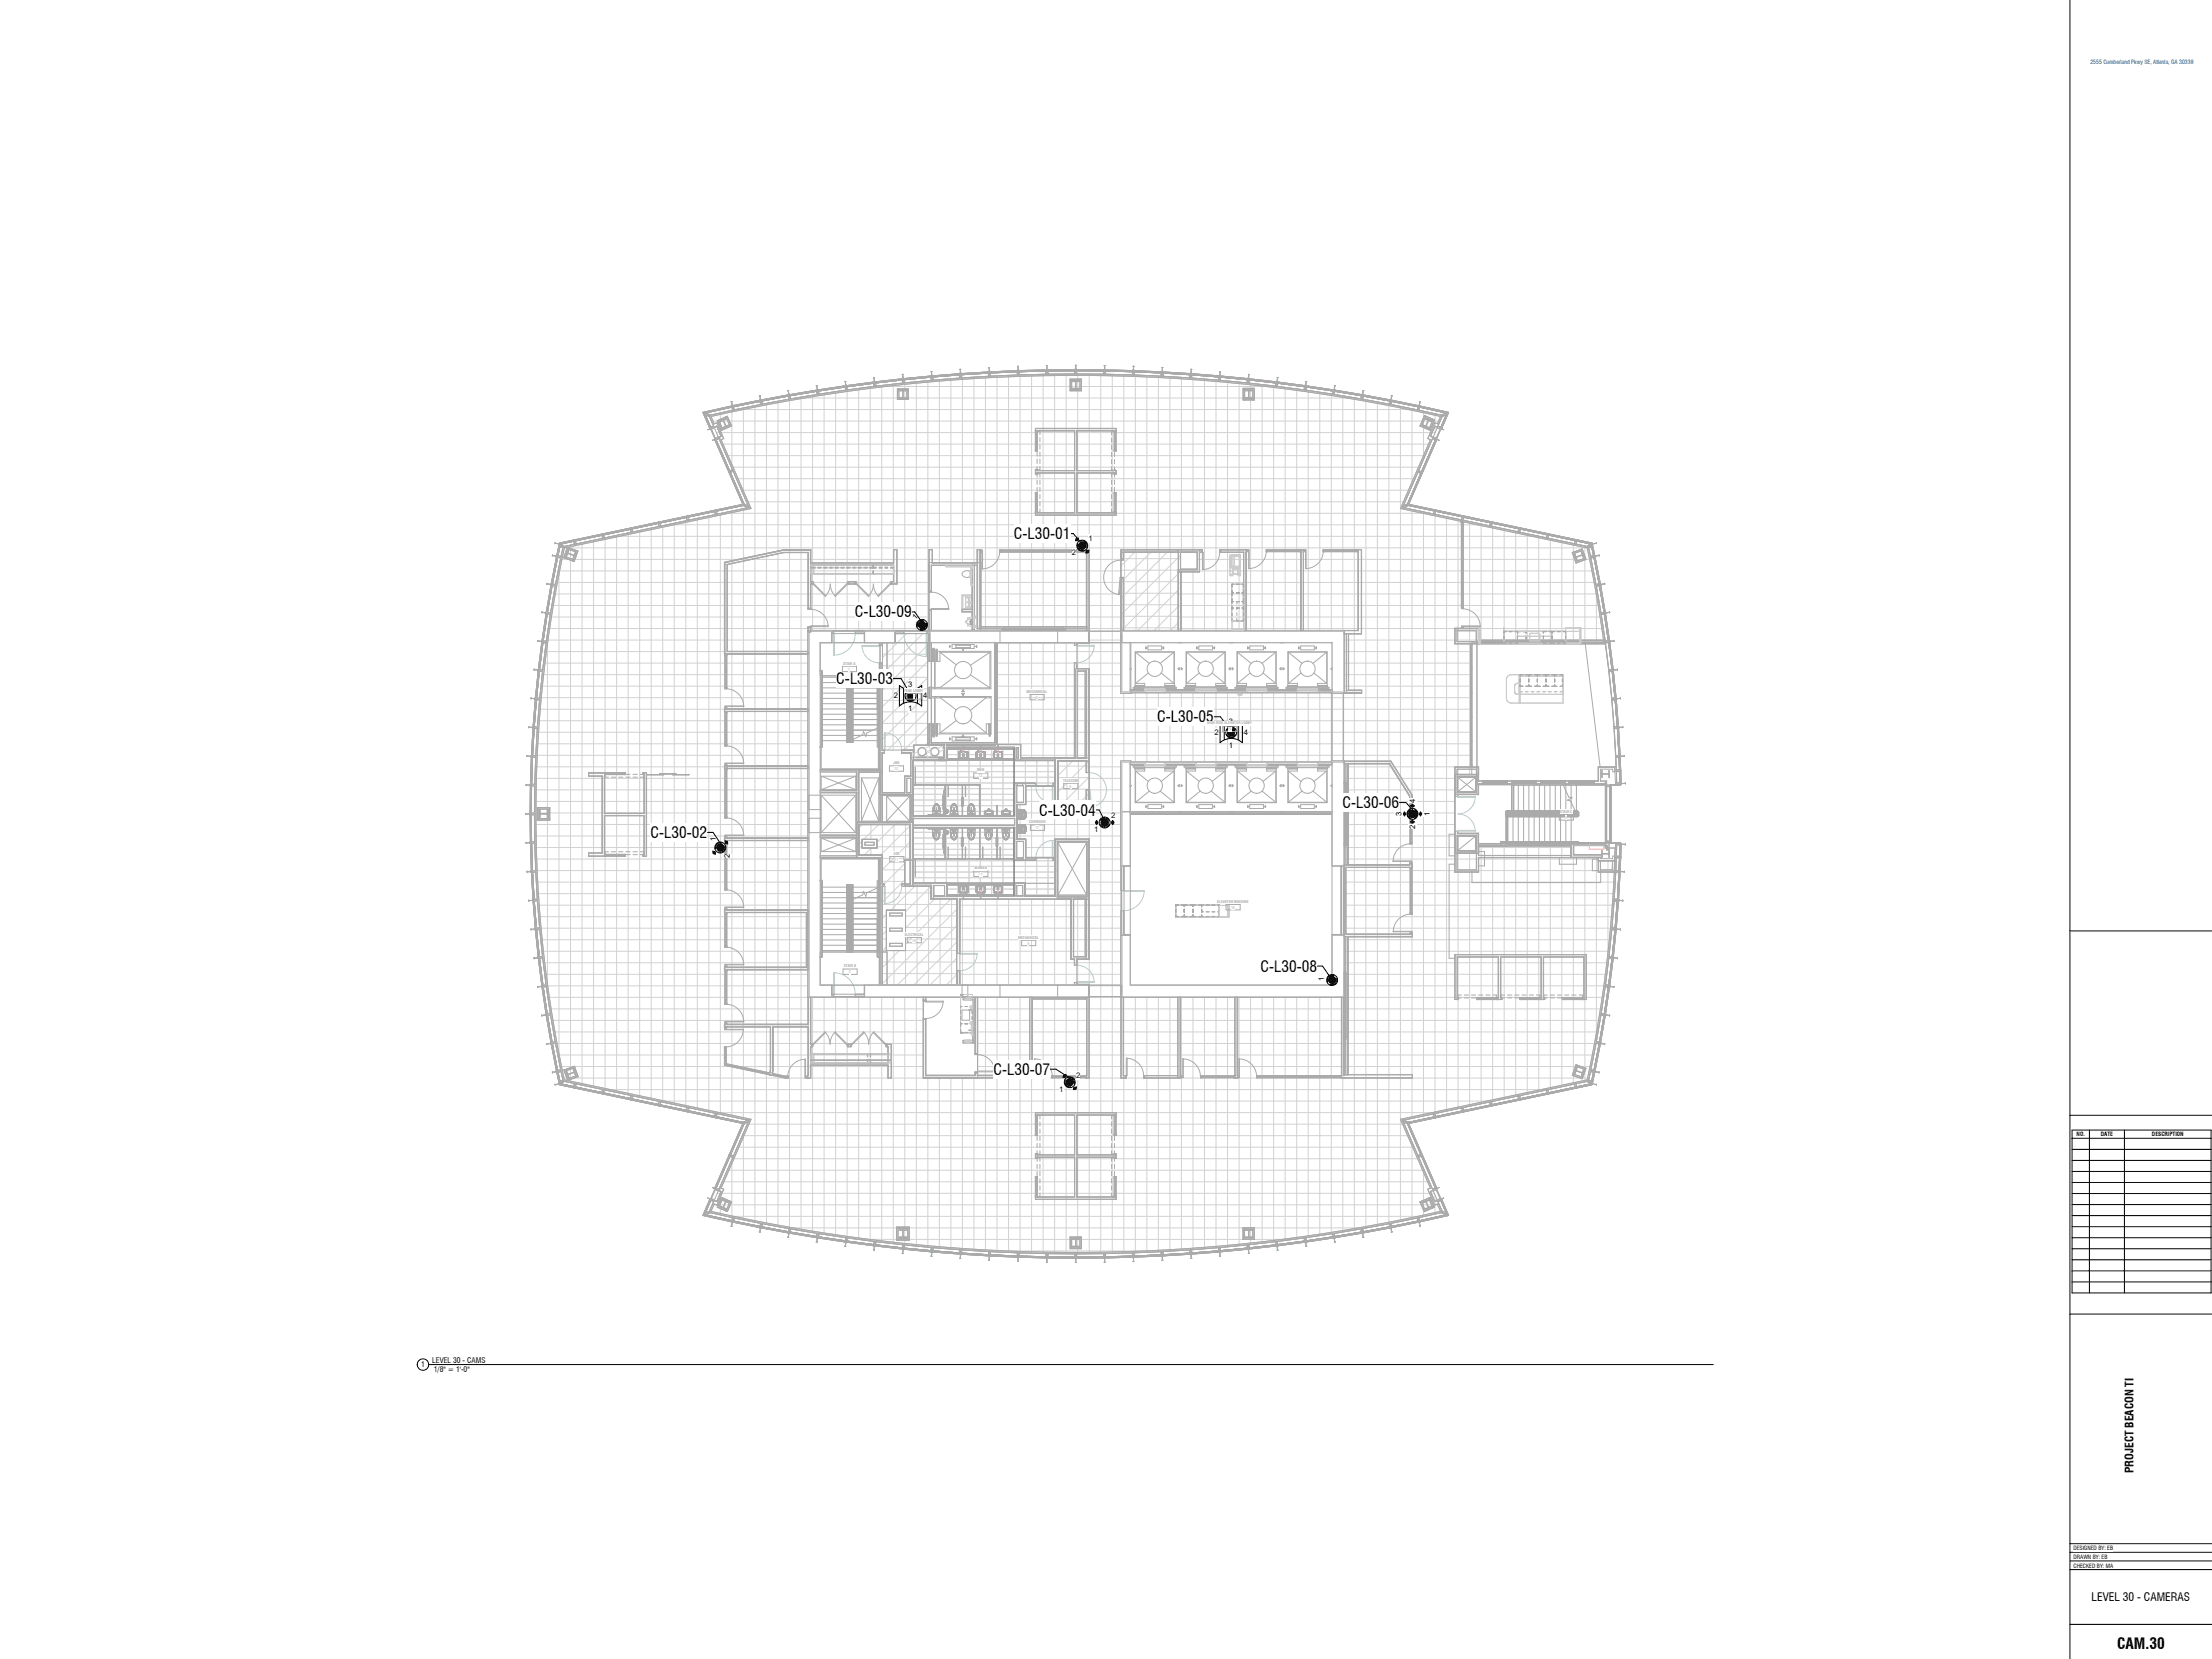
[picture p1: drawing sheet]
<svg xmlns="http://www.w3.org/2000/svg" width="1219mm" height="914mm" viewBox="0 0 1219 914" stroke-linecap="round" stroke-linejoin="round" font-family="sans-serif">
<defs><g id="words">
<g font-size="8.5">
<text x="559" y="297">C-L30-01</text>
<text x="471" y="340">C-L30-09</text>
<text x="461" y="377">C-L30-03</text>
<text x="638" y="398">C-L30-05</text>
<text x="573" y="450">C-L30-04</text>
<text x="740" y="445">C-L30-06</text>
<text x="359" y="462">C-L30-02</text>
<text x="695" y="536">C-L30-08</text>
<text x="548" y="592">C-L30-07</text>
<text x="1167" y="909">CAM.30</text>
</g>
<g font-size="6.4">
<text x="1176" y="812" transform="rotate(-90 1176 812)">PROJECT BEACON TI</text>
<text x="1153" y="882">LEVEL 30 - CAMERAS</text>
</g>
<g font-size="4.2">
<text x="600" y="298">1</text>
<text x="591" y="306">2</text>
<text x="505" y="342" transform="rotate(-45 505 342)">1</text>
<text x="501" y="379">3</text>
<text x="493" y="385">2</text>
<text x="509" y="385">4</text>
<text x="501" y="392">1</text>
<text x="677" y="399">3</text>
<text x="669" y="405">2</text>
<text x="686" y="405">4</text>
<text x="677" y="412">1</text>
<text x="780" y="443" transform="rotate(-90 780 443)">4</text>
<text x="773" y="450" transform="rotate(-90 773 450)">3</text>
<text x="788" y="450" transform="rotate(-90 788 450)">1</text>
<text x="612" y="451">2</text>
<text x="603" y="459">1</text>
<text x="780" y="457" transform="rotate(-90 780 457)">2</text>
<text x="395" y="464" transform="rotate(-90 395 464)">1</text>
<text x="402" y="473" transform="rotate(-90 402 473)">2</text>
<text x="730" y="541" transform="rotate(-90 730 541)">1</text>
<text x="593" y="594">2</text>
<text x="584" y="602">1</text>
<text x="232" y="754">1</text>
<text x="238" y="751">LEVEL 30 - CAMS</text>
<text x="239" y="756">1/8&quot; = 1'-0&quot;</text>
</g>
<text font-size="3.2" fill="#004080" x="1152" y="35">2555 Cumberland Pkwy SE, Atlanta, GA 30339</text>
<g font-size="3.2">
<text x="1145" y="626">NO.</text>
<text x="1158" y="626">DATE</text>
<text x="1186" y="626">DESCRIPTION</text>
<text x="1143" y="855">DESIGNED BY: EB</text>
<text x="1143" y="859">DRAWN BY: EB</text>
<text x="1143" y="864">CHECKED BY: MA</text>
</g>
<g font-size="2.1" fill="#aaa">
<text x="465" y="366">STAIR A</text>
<text x="468" y="370">1</text>
<text x="498" y="381">FSAE LOBBY</text>
<text x="566" y="382">MECHANICAL</text>
<text x="503" y="385">7</text>
<text x="571" y="385">8</text>
<text x="665" y="399">HIGH-RISE ELEVATOR LOBBY</text>
<text x="677" y="403">16</text>
<text x="492" y="421">JAN</text>
<text x="493" y="425">12</text>
<text x="539" y="425">MEN</text>
<text x="539" y="429">13</text>
<text x="586" y="431">TELECOM</text>
<text x="590" y="434">9</text>
<text x="860" y="448">STAIR C</text>
<text x="567" y="454">CORRIDOR</text>
<text x="863" y="452">3</text>
<text x="571" y="457">17</text>
<text x="493" y="471">EER</text>
<text x="493" y="475">11</text>
<text x="537" y="479">WOMEN</text>
<text x="539" y="483">14</text>
<text x="671" y="498">ELEVATOR MACHINE</text>
<text x="678" y="501">18</text>
<text x="499" y="516">ELECTRICAL</text>
<text x="503" y="519">10</text>
<text x="561" y="517">MECHANICAL</text>
<text x="566" y="521">8</text>
<text x="465" y="533">STAIR B</text>
<text x="468" y="537">2</text>
</g>
</g></defs>
<g fill="#000">
<path d="M599 304v1h1zM599 304l1 1v-2zM593 297v1h1zM593 297l1 1 1-1z"/>
<path d="M613 454v1l1-1zM604 454v1l1-1zM604 452v1h1zM613 452v1h1z"/>
<path d="M773 449l1 1 1-1zM782 449l1 1 1-1zM774 448h-1h2zM783 448h-1h2z"/>
<path d="M779 452v2l1-1zM777 453l1 1v-2zM777 444l1 1v-1zM779 444v1l1-1z"/>
<path d="M393 471h1v-1zM393 469v1l1-1zM400 465h1v-1zM400 463v2l1-1z"/>
<path d="M592 600v1h1zM592 599l1 1v-1zM586 593v1h1zM586 593l1 1 1-2z"/>
<circle cx="597" cy="301" r="1.9"/>
<circle cx="508" cy="344" r="1.9"/>
<circle cx="502" cy="384" r="1.9"/>
<circle cx="679" cy="404" r="1.9"/>
<circle cx="609" cy="453" r="1.9"/>
<circle cx="779" cy="449" r="1.9"/>
<circle cx="397" cy="467" r="1.9"/>
<circle cx="734" cy="540" r="1.9"/>
<circle cx="590" cy="597" r="1.9"/>
</g>
<g fill="none" stroke="#aaa" stroke-width=".55">
<path d="M419 218h.1M419 218v2M434 215h.1M434 217l1 1M434 217h.1M434 215l1 2M434 218l1-1v1M435 218v2M435 218l-15 3M435 218h.1M435 215h.1M435 215h-1"/>
<path d="M435 217v1M435 218l1 2M436 220h-1M450 215h.1M450 216h.1M450 213v3M450 216v1M450 216l-15 2M450 213h.1M450 217v-2l-15 3 1 2M451 215v1M451 216v1"/>
<path d="M451 215h.1M451 215h-1M451 217h-1M466 210h.1M466 213l-15 2v2M466 213v2M466 212h.1M466 212v1M466 213h.1M466 210v3M466 213l-15 3M467 212l-1 1"/>
<path d="M467 212v1M467 212h.1M467 213h.1M467 213h-1M467 213v2M467 215h-1M481 208h.1M482 210v1M482 211h.1M482 210h.1M482 211v2M482 211l-15 2"/>
<path d="M482 208v2M482 213v-2l-15 2v2M482 211l-16 2M482 208h.1M482 208h-1M482 211l16-2zM482 211l1 2M483 213h-1M495 214h6v6h-6zM495 215h5v5h-5zM495 215h5v4h-5zM496 215h4"/>
<path d="M496 219h4M497 206h.1M497 209h1M497 209h.1M497 214v1M497 209l1 2M498 211l-1-2-15 2 1 2M498 209h.1M498 215v4M498 206h.1M498 206h-1M498 209v-3v3"/>
<path d="M498 208v1M498 209h-1M498 208h.1M498 209v2M498 211h.1M513 207l-15 2v2M513 207v3M513 208h.1M513 208v2M513 208l-15 1M513 207h.1M514 205h.1"/>
<path d="M514 205h-1M514 208l-1-3v3M514 208h.1M514 207h-1M514 207h.1M514 208v2M514 210h-1M529 207h.1M529 204h.1M529 207v1M529 206h.1M529 208v-2l-15 1v3"/>
<path d="M529 204v2M529 206v1M529 207l-15 1M530 204h.1M530 204h-1M530 206v1M530 206h.1M530 206h-1M530 207h.1M530 207v1M530 208h-1M545 206h.1"/>
<path d="M545 206v1M545 205h.1M545 203h.1M545 207v-2l-15 1v2M545 205v1M545 206l-15 1M545 203v2M546 205h-1M546 205h.1M546 206h-1M546 206v1M546 206h.1"/>
<path d="M546 207h-1M561 204v1M561 204h.1M561 204h1M561 207v-3l-15 1v2M561 205h.1M561 202h.1M561 205v2M561 205l-16 1M561 202v3M561 205l1 2h-1M562 204h.1"/>
<path d="M562 204v3M577 204v2M577 204h-15M577 204v1M577 204h.1M577 202h.1M577 205v1M577 204l-16 1M577 202v3M577 205l1 1M578 206h-1M590 209h6v6h-6z"/>
<path d="M591 210h4v5h-4zM591 214h4M591 210h4M592 204h1M592 204h.1M592 204v2M592 206h1M592 206v-2h-14v2M593 204h.1M593 203h.1M593 203v1M593 201h.1"/>
<path d="M593 204h-16M593 201v3M593 210v4M593 204h16zM593 204v2M594 209h-1M608 206h1M608 205v1M608 204h-15v2M608 204v2M608 204h.1M609 204l-1 1"/>
<path d="M609 201v1M609 202v2M609 204l16 1zM609 204v1M609 202h.1M609 204h.1M609 204h-1M609 205v1M609 204v2M609 204h15v3M624 207h1M624 205v2"/>
<path d="M624 204h.1M624 204h1M624 205h.1M625 202h.1M625 204l-1 1M625 202v3M625 205h.1M625 205l15 1zM625 207v-3l15 1v2M625 204v1M625 205v2M640 206h.1"/>
<path d="M640 206v1M640 205h.1M640 205h1M640 205v1M640 203h.1M641 206l15 1M641 203v2M641 205h.1M641 205v1M641 203h.1M641 203h-1M641 206v1h-1"/>
<path d="M641 206h.1M641 205v2M641 205l15 1v2M656 208h1M656 206h.1M656 207h.1M656 207v1M656 204h1M656 204h.1M657 207l15 1M657 204l-1 3M657 206h.1"/>
<path d="M657 204v3M657 207h.1M657 208v-2l15 1v3M657 206h-1M657 207v1M657 204h.1M672 210h1M672 208h.1M672 208v2M672 207h.1M672 207h1M672 207v1"/>
<path d="M672 205h.1M672 205h1M672 208h1M672 208l16 1M672 205v2M673 210v-3l15 2-1 2M673 207h.1M673 208v2M685 214h6v6h-6zM686 215h5v5h-5zM686 215h4M686 219h4"/>
<path d="M688 209v-1l1 1h-1M688 209l-1 2M688 206h1M688 206h.1M688 209v2h-1M688 209l16 2M688 211l1-2 14 2v2M688 215v4M688 206v3M688 209h.1M689 206h.1M691 218v1"/>
<path d="M703 213h1M703 211v2M703 211h.1M704 210h.1M704 210l-1 1M704 210v1M704 211h-1M704 208h.1M704 211l15 2M704 213v-2l15 2v2M704 211h.1M704 208v3"/>
<path d="M704 211v2M719 215h1M719 213h.1M719 213v2M720 210h.1M720 213h.1M720 213l15 3M720 210v3M720 213v2M720 213l-1-1v1M720 212h.1M720 212v1"/>
<path d="M720 213l15 2v2M735 217h.1M735 216h.1M735 216v1M735 215h.1M735 215h1M735 215v1M735 216h1M735 216l16 2M735 213h1M735 213h.1M736 213l-1 3"/>
<path d="M736 216l-1 1M736 215h.1M736 215l-1 2M736 215l15 3-1 2M750 220h1M751 218v-1v1M751 218h.1M751 217v1M751 218l-1 2M751 218v2M751 218l15 3zM751 215h.1"/>
<path d="M751 215h1M751 215v3M751 218l15 2v3M752 215h.1M767 218h.1M388 227l4 9M388 227v1M388 228h.1M388 227l4 9-1 1 1-1M388 227h.1M389 228h.1M389 228l2 2"/>
<path d="M389 228l2 1M391 236l-1 1M392 236l2 6M392 236h.1M392 236l2 6h1M394 236l1-1 2 5-1 1M394 236l-2 1M395 232l6-3 2 6-5 2zM396 233v1M396 232l4-1 2 3-4 2zM399 232l1 3M399 230h1"/>
<path d="M400 231l-3 1M401 230l2 5-5 2-2-5M402 234l-4 2M403 221h.1M403 221l1 3M403 224h.1M403 224l1 2h1M403 224h1M404 224l-16 3M404 224h-1M404 224l-16 4M404 223v1z"/>
<path d="M404 223l-1 1M404 224h.1M404 226v-2l-17 3 4 9 2-1M404 224l1 2M419 221l-15 3 1 2M419 221v2M419 220v1M419 220h.1M419 221l-15 3M419 220l1 1M420 220l-1 1M420 221h.1"/>
<path d="M420 220v1M420 220h.1M420 221v2M420 223h-1M435 220l-1-2-14 2v3M571 238h1M571 237h21v23l-20-1M571 238v-2h44v13h-1v-11M571 236h44M571 238v10M572 240v-2h1v2M572 238v11h-1v-11h21v21h-21h1"/>
<path d="M614 238h1M614 238h-1v2M615 238v10M615 237h-22v23l21-1M615 238h-21v21h21v2h-1M685 220v-6h6v6M686 220h.1M691 220h.1M766 223h1M766 221l1-3v3M766 221h.1M766 221v2"/>
<path d="M766 220l1 1M766 220v1M767 223v-2l15 3M767 221l15 3M767 221h.1M767 221v2M782 224h.1M782 224l-1 2M782 226l13 3-22 51 104 22v-3l-101-21 16-35-2-1M782 226a905 905 0 0 0-391 3l22 51M782 223v1M782 223h.1"/>
<path d="M782 224h1M782 224l16 3-3 9-2-1M782 224v2M782 224l16 4M782 224l16 3v1M782 221h.1M782 221h1M783 224h.1M783 224l-1 2h-1M783 221l-1 3M783 221h.1M784 234l4 2"/>
<path d="M785 229l6 2-3 6-5-2zM785 229h.1M785 229l-2 6 5 2M785 229l5 3M786 230l4 2-2 4-4-2zM786 231l3 1M787 232l-1 3M792 236l2 1M792 236l-1-1-3 5 2 1M794 237h.1M794 236h1h-1l-2 6M794 236h.1"/>
<path d="M794 236l-2 6M795 236l1 1M796 237h.1M797 228l-3 1M798 228l-3 2M798 227h.1M798 228h-1M798 228l-4 8M394 242l-1 1M394 242l8 18M394 242h.1M394 242l16 36"/>
<path d="M395 242h.1M396 241l-2 1M396 242l-2 1 15 35-15 3M402 260h.1M404 259l-2 1M404 260h-2M571 248h1M571 259v2M572 241v3M572 245v3M572 249v3M572 253v2"/>
<path d="M572 257v2h1v-2M573 241v3M573 245v3M573 249v3M573 253v2M613 257v2h1v-2M613 241v3M613 245v3M613 249v3M613 253v3M614 248h1M614 249v3"/>
<path d="M614 253v3M615 259h.1M615 259v2M782 259l1 1M790 241l2 1M791 242h.1M791 242h1h-1l-15 36M792 242h.1M792 242l-8 19M792 242l1 1M402 260l8 18M410 279l3 1"/>
<path d="M410 278h.1M410 278l-15 3M410 278l-15 4-1-1M410 279h.1M410 278l3 1M410 278v1M410 278l-32 7M411 278h.1M413 280l-104 22v-3l85-18v1l-85 18M571 272h1M571 272v10M572 263v-2h1v2"/>
<path d="M572 265v2M572 269v2M572 273v2M572 277v2M572 261h-1h21v22h-21v-11h1v11M572 261h20v22h-21M573 265v2M573 269v2M573 273v2M573 277v2M613 265v2M613 269v2"/>
<path d="M613 273v2M613 277v2M614 261h-21v22h22M614 261v2M614 272h1M614 265v2M614 269v2M614 261h-1v2M615 272v10M615 261h-21v22h21M775 279l-1 1M775 278l102 22"/>
<path d="M776 278l-3 1M776 278l15 3M776 278l15 4M776 278h-1M776 279l-2 1M782 260l1 1M783 261h.1M783 261h1M783 260l1 1M783 260l-8 18M784 261l-8 17M784 260h-1"/>
<path d="M306 300h.1M306 299l2 1M306 299h.1M306 299v1M308 300h1l-2 7M309 300l-1-1v1l2 1a694 694 0 0 0 1 296h-3M309 300h.1M309 300l2 1M316 298l1 2M316 298l-7 2M316 298h.1M317 298h.1"/>
<path d="M317 298l1 2M332 295h.1M332 295v2M332 295l-15 3M332 294v1M333 295v2M347 292l1 1M348 291l-16 4M348 291v1l-1-1M348 291v1M348 292l1 1M348 292h.1"/>
<path d="M363 288h.1M363 288v2M363 288l-15 3M364 288h-1M364 288v2M378 285h.1M378 285l1 2M379 285l-16 3M379 285h.1M379 284v1M379 285l1 2M394 282v2"/>
<path d="M394 282l-15 3M395 282v1M571 282h1M571 283v1h44v-12h-1v11M571 284h44M572 281v1h1v-1M613 281v1h1M614 282h1M790 282h.1M790 282v1M791 281v1M791 282l15 3"/>
<path d="M791 281l15 4M791 282v2M791 282h.1M805 287h2v1h-2zM805 287v48h2v-48M806 288v47M806 285h.1M806 285v3M806 284v1M807 285l15 3M807 284v1l15 3M807 285v2"/>
<path d="M821 288v2M822 288h.1M822 288l15 3M822 288v2M837 291h.1M837 291v2M838 291l-1 1M838 292l15 3v-1v1M838 291l15 3M838 291v1M838 292v1M838 292h.1"/>
<path d="M853 295l-1 1M853 295l15 3M853 294v1l15 3 1-1M854 295l-1 2M868 298h.1M868 298v2M869 298l8 2M869 298h.1M869 298v2M876 300l-1 1M877 300h.1M878 300l1 6"/>
<path d="M878 300h-1l1 7M878 299h.1M878 299l-1 1M880 299v1M880 299h.1M880 299l-2 1M880 300h.1M304 306h.1M305 306l2 1M305 306h.1M305 306h-1M306 307h1"/>
<path d="M306 307h.1M307 306h.1M307 306v1M307 306l2 1M307 307h.1M307 307l-3 15M307 307l2 1M307 307h2M308 300h1M308 300l-1 6M308 300l-1 7M309 300l1 2"/>
<path d="M309 308l-2-1-3 15h2M309 307v1M312 308h.1M312 303h.1M313 302l6 2-3 6-5-3zM313 302l-2 5 5 2 2-5-5-2M313 305l4 1M313 303l4 1-1 4-4-1zM314 303l-2 4M316 309h.1M317 304l-1 4M318 304h.1"/>
<path d="M399 313h1M399 320h1M399 317h.1M402 310h.1M415 307h.1M426 305h.1M427 304h.1M436 303h.1M445 305v31h2M446 308h.1M446 305h-14l-31 6v48h44M447 312h45"/>
<path d="M447 313h3M447 303h-15l-33 7v51M447 303h-15l-32 7v70h1v-20h44M447 310h45v-7h2v19h-3M447 310v-7h-15l-33 7v51h46M447 311v10M448 310h.1M448 312v4M451 313h2M454 313h2M454 310h.1M457 313h2"/>
<path d="M460 313h2M463 313h3M464 311v1M465 310h.1M466 313h3M470 313h2M473 313h2M476 313h2M481 312v1M481 315v1M483 313h-4M486 313h-1"/>
<path d="M488 312h.1M489 313h-1M492 311v1M492 312v9h-1v1M492 313h-1M492 316h-45M493 303v7h-46v-7M494 303v19h-3M494 316h.1M512 310h29M512 310h.1M512 303v23"/>
<path d="M514 303v7h25M514 310h25M514 306h.1M514 310v-7h-2v45M535 315v3M536 315h-2a2.1 2.1 0 0 0-3 0 2.1 2.1 0 0 0 0 3h5M536 312h-23v14M536 311v25M536 311v36M537 311v36h-1v-10M537 312h2M539 310v-7h2v45"/>
<path d="M539 311v36h60M539 310h.1M539 304h.1M539 311h-26v15M539 303v44M540 303v44M540 303v43M541 303h.1M541 304h.1M541 303v1M541 314a10 10 0 0 0 10-10h48v-1h1v52h-7v1M541 303v11"/>
<path d="M551 303h48M551 304h48M552 303v1M567 304h.1M583 304h.1M599 303v1h-48v-1h48M599 305v40M599 303v1M599 313h.1M599 305v43M600 303v52M618 318h1v30"/>
<path d="M618 304h42M618 319h1M618 308h1M618 318l-1 10M618 318h-1v10M618 319v63h5v-1h8M619 319v29M619 304v5a10 10 0 0 0-11 8 10 10 0 0 0 9 11M649 303v45M649 314h11v-10h-9v10M649 304h-30v4M650 303v45"/>
<path d="M651 315v33M651 314h9M661 303v12h-11M661 304h2v10M661 304h1M661 303v12h-12M662 303h-44v5M662 303v1M663 314v-11h-45v79h5v-28M672 304a10 10 0 0 1-9 10M672 304v-1h16v1h-1v44M672 304h13v44"/>
<path d="M673 303h14M673 304h13v44M673 303v1M687 304v44M687 303v45M688 303v1M688 303v10M698 304a10 10 0 0 1-10 9M699 303h17M699 304h17M699 303v1M716 303v1"/>
<path d="M717 303h1M717 303v45M717 304v44M718 304h.1M718 303v45M720 303l-1 1M720 303v10M729 304a10 10 0 0 1-9 9M730 303h18M730 304h18M730 303v1M748 303v1"/>
<path d="M749 316h.1M749 303v45h-131M749 304h-20v-1h21v46h-7M750 303v46h-9M806 307h.1M867 305l5-2 2 5-5 2zM868 305l4-1 1 4-4 1zM868 305l1 4M872 306l-3 1M876 302l1-2-1 2M877 307v1M877 300l1 7"/>
<path d="M878 300h-1M878 300h.1M878 300l-3 1 5 22 5 31h-74v73M878 307h-1M879 307l2 15M879 307h.1M879 307l-2 1M879 307l3 15zM879 306v1M879 306l-2 1M879 306l-1 1M879 307l3 15h-2"/>
<path d="M881 306h.1M881 306l-2 1M299 338h.1M299 338h3M299 337h.1M299 337v1M301 338h1M301 338h.1M301 338l-2 15 3-15M301 322h.1M301 322h3M302 338h.1"/>
<path d="M302 338l1 1M302 338l-3 15M303 339l-2-1-2 15 2 1M303 323h1M303 323h.1M303 338h-1M303 338v1M304 322h.1M304 322v1M304 323h2M304 323l-3 14 2 1M304 323h.1"/>
<path d="M304 322l-2 16zM304 322h2M306 323l-3 15M306 322v1M399 328h1M399 336h1M400 330h.1M445 335h2M446 335v-31h-14l-31 7v48h44M447 336a10 10 0 0 1 9 9M447 322v14M447 321h1v1"/>
<path d="M447 322h1M448 321h-1v-10h46v10h-2M448 322h-1v13M448 321v1M448 322l7 6v1M448 322l7 7M455 329l2-3 1-4v3l2 4M467 322v-1h5v1M467 322h5M467 322l-7 7M467 322l-7 6v1M468 321v1"/>
<path d="M468 321h3M468 322h3M470 321h.1M471 321v1M472 322l7 6v1M472 322l7 7M479 329l2-4v-3l1 4 2 3M491 322l-7 7M491 322l-7 6v1M491 321v1M512 336h1M512 326h1"/>
<path d="M512 336h11M512 336v12M513 336v12M513 326a10 10 0 0 1 10 10M523 336v-1h-10v13M530 337h6M536 336h-6v1h6M540 321v1M540 338h.1M541 326h.1M599 329v1M679 335h1"/>
<path d="M679 332h1M679 325v3M679 330v3M679 334v2M679 338v1M679 327h1M680 322h-1v2M681 322h2M681 335h2M681 332h2M681 327h2M682 332v1"/>
<path d="M682 335v1M682 338v1M684 332h1M685 322h.1M685 335h.1M685 327h.1M717 339h.1M750 328h.1M806 335h.1M806 327h.1M806 336a10 10 0 0 1 10 9M880 322v1h2"/>
<path d="M880 323h2l3 14-3 1M881 322h-1M881 322h1M881 322h.1M882 323l2 15M882 323h.1M882 322l3 16zM882 322v1M882 322h.1M882 338l1 1M883 339l2-1 2 15M884 338h.1"/>
<path d="M884 338h-2M884 338l2 15M884 338l-1 1M884 338l3 16M884 322h.1M884 322h-2M885 338h.1M885 338h-1M885 337h.1M885 337v1M887 337h.1M887 337v1"/>
<path d="M887 337l-3 1M887 338h.1M296 353l3 1M296 353h.1M296 353v1zM298 354h1M298 354h.1M298 353h1M298 353h.1M299 354h.1M299 353h.1M299 354l-2 15h2"/>
<path d="M299 354h2M299 353v1M299 354l-2 15M299 353h2v1M301 354l-2 15M399 358h1M399 342h1M399 350h1M445 348h.1M445 348h155M445 346h2M446 346v219h-45v-1h-1v2"/>
<path d="M446 348h295v201h-295zM447 346v2M456 345h-11v220h-46v2h1v-1M456 345h-9v3h-2M458 349h18M458 348v6M458 349h2M458 348h2M459 348v6M460 348v1M471 348v1M471 349h5"/>
<path d="M471 348h5M476 349h.1M476 348v6M477 348v6M485 354v2h1M485 354v2M485 356h.1M485 354v99M486 354v2M486 354v59h18M488 348h.1M489 354v19h-37"/>
<path d="M492 348h.1M493 349h19v16h1M493 348v6M493 349h5M493 348h5M498 348v1M511 349h1v16M511 348h1M511 348v1M511 354v57M512 348v17M513 354v11"/>
<path d="M513 356h.1M513 358h.1M513 354v57M513 357h2v23h-2M513 358h2M514 358v7h1v-7M514 358v7M516 359l-1 21h31v-21h-29M516 358v7M517 359v6M518 360v5h-2v-7h1v7M518 360l9 6"/>
<path d="M518 360h28M523 357h.1M523 356h.1M523 356h1h-1M523 356v1M524 356h.1M525 355h12v2h-12zM527 356h8v1h-8zM527 357h8M527 348h.1M530 357l1 1v1v-1l1-1M530 357h.1"/>
<path d="M531 358h.1M532 357h.1M535 344h.1M535 343h.1M535 342h.1M535 343v1M535 342h1M535 342v1M535 342l1 1h-1M535 344h1M536 342h.1M536 344h.1"/>
<path d="M536 343h.1M536 341h.1M538 356h.1M538 356v1zM540 346h59M540 345h59M546 360l-11 7M546 360v19M548 354v56M549 354v56h-36v-11M549 348h.1M549 354v56h14v8h37"/>
<path d="M550 354v56M551 348v6M552 347h35M553 345v2M565 348h.1M570 348h.1M574 347h.1M577 348h.1M583 348v6M584 347h.1M586 345v2M592 354v2h2"/>
<path d="M592 354v2M594 354v15h6v74h-19v-24h-78M598 348h.1M599 347v1M599 342h.1M600 348v6M618 348v34h123M623 354v28M626 360h21M626 360l7 6M626 360v17M626 348h.1"/>
<path d="M632 357h.1M632 358h.1M632 357v1M633 356h7v2h-7zM633 348h.1M641 357h.1M641 357v1zM647 360l-8 6M647 360v17M650 354v1M651 342h.1M651 354v1"/>
<path d="M654 360h21M654 360l8 6M654 360v17M654 348h.1M660 357v1zM660 357h.1M661 356h7v2h-7zM669 357h.1M669 358h.1M669 357v1M675 360l-7 6M675 360v17"/>
<path d="M678 354v1M679 341v1h1M679 354v1M681 342h2M682 341v1M682 360h21M682 360l8 6M682 360v17M682 348h.1M684 342h1M688 357v1zM688 357h.1"/>
<path d="M689 356h7v2h-7zM697 357h.1M697 357l1 1zM703 360l-7 6M703 360v17M706 354v1M707 354v1M710 360h21M710 360l8 6M710 360v17M710 348h.1M716 357h.1"/>
<path d="M716 358h.1M716 357v1M717 356h7v2h-7zM717 348v-44h-19v-1h21v1h-1v44M725 357h.1M725 357l1 1zM731 360l-7 6M731 360v17M734 354v184M734 354h-282v189h166M739 348h.1M741 348v34"/>
<path d="M741 352h.1M741 354h.1M741 349h1M742 349v33M743 349v32M744 349h.1M749 343h.1M750 348h.1M802 347h13M802 347v8h13M803 348h11v6M806 345v1"/>
<path d="M806 345h10M806 346h.1M806 346v1M811 356h.1M811 355v67M811 355h.1M814 354v79h71v32h-55M815 355h.1M815 353h.1M815 346v8h-12v-7M815 354h56M815 353h56"/>
<path d="M815 353h69M816 354h55M816 353v1M829 354v1h1M829 351v1M830 348h-1v1M832 355h1M832 348h1M835 355h3M835 348h3M836 348v1M836 351v1"/>
<path d="M836 354v1M840 355h2M840 348h2M841 348v1M841 351v1M841 354v1M844 355h1M844 348h1M847 355h1M847 348h1M850 355h2M850 348h2"/>
<path d="M851 348v1M851 351v1M851 354v1M854 355h3M854 348h3M855 348v1M855 351v1M855 354v1M858 355h2M858 348h2M862 348h1v1M863 354v1h-1"/>
<path d="M863 351v1M871 353v1M871 353v2M871 353h14v2M877 355h.1M881 355h.1M884 354l-4-26-5-26-103-22 16-38h-1l4-9 1 1 2-4a904 904 0 0 0-402 0l2 4 1-1 4 9h-2l17 38-103 22a693 693 0 0 0 0 293l103 22-17 38 2 1-4 8h-1l-2 4a904 904 0 0 0 402 0l-2-4h-1l-4-8 1-1-16-38 103-22a693 693 0 0 0 15-128h-5v-2h-70v-5h-12v-2M885 353h-14M885 354a688 688 0 0 1 6 69h-10v8M885 354h-11l8 69M885 353v1M885 355h-14"/>
<path d="M885 355h-83v-9h13v9M885 354h2l2 15h-2M885 354l2 15M886 353h1M886 353l1 1M886 353h-1M887 354h.1M887 354l1 15M887 354h-2M887 354l2 15M887 353h.1M887 353h-2"/>
<path d="M887 353v1M889 353l1 1zM890 353l-3 1M890 354h.1M294 369h.1M294 369h3M296 370h1M296 370h.1M296 369h1M296 369h.1M297 370h.1M297 369v1"/>
<path d="M297 370h2M297 370l-2 15h2M297 369h.1M297 370l-1 15zM297 370l-1 15M297 369h2M298 364h.1M299 369v1h-2M400 361h1M400 379h1M400 370h.1M400 361v18"/>
<path d="M400 380a10 10 0 0 1 10 9M401 360h44M408 360h.1M436 360h.1M445 360h.1M445 372h.1M446 368h-1M452 370h.1M452 370h1M452 373h33M453 379h15M453 373v51h31v-51"/>
<path d="M453 376h15M453 370h.1M453 373v1M453 370v38M453 370v41M467 373h.1M467 372h3v37h-3zM468 373h.1M468 373v35M468 374h1M469 373h.1M469 373v35l7-3v-2l1 3 1-2 7-3"/>
<path d="M469 373v35M469 379h15M469 376h15M470 373h.1M483 373v1M483 373v38l2 1M483 370v3M484 373v1M484 373v38l1 1M484 370v3M484 370h.1M484 370h-1"/>
<path d="M484 370h1M485 370h-1M485 370h.1M485 380h.1M485 369h.1M485 376h.1M485 365v59h-33M486 365v49h1M486 375h.1M486 365h-1v59h-33M512 379v6M513 379v6"/>
<path d="M515 379h-3v6h3M515 379h3M518 379h28M527 372l-9 7M535 372l11 7M550 378v1M550 362h.1M592 369l1 49h-31v-8M592 365v53M592 378h1M592 374h1M593 375h.1"/>
<path d="M593 365v4h7M594 365h-2v53M594 370h5v48h-5zM594 370h4M594 370h.1M598 369h.1M598 370v48M599 370h.1M599 378h.1M599 370v48M600 376h.1M600 369v57"/>
<path d="M618 370v1M618 366h.1M623 368v1M623 369h1h-1M625 379v1M625 379h6v3M625 380h23M626 378v-19h21v19M626 378h21M626 378h5M626 377h5v1h-6h6M633 371l-7 6"/>
<path d="M640 371l7 6M642 378h5M647 377h-5v1h6h-6M648 379h-6v3M648 379v1M650 369h.1M650 369h-1h1M650 368v1zM651 368v1zM651 369h1h-1M651 369h.1M653 379v1"/>
<path d="M653 380l23-1h-6v3h17v-3h-6h23h-6v3h17M653 379h6v3M654 378h5M654 378h21M654 378v-19h21v19M654 377h5v1h-6h6M661 371l-7 6M668 371l7 6M670 378h5M675 377h-5v1h6h-6M676 379v1M678 369h.1"/>
<path d="M678 369h-1h1M678 368h.1M678 368v1M679 368h.1M679 369h.1M679 369h1h-1M679 368v1M681 379v1M682 378h5M682 378h21M682 378v-19h21v19M682 377h5v1h-6h6"/>
<path d="M689 371l-7 6M696 371l7 6M698 378h5M703 377h-5v1h6h-6M704 379v1M706 369h.1M706 369h-1h1M706 368v1zM707 368h.1M707 369h.1M707 369h1h-1M707 368v1"/>
<path d="M709 379v1M710 378h5M710 378h21M710 378v-19h21v19M710 377h5v1h-5h5M717 371l-7 6M724 371l7 6M726 378h5M731 377h-5v1h6h-6M732 379h-6v3M732 380l-23-1h6v3M732 379v1"/>
<path d="M734 369h.1M734 368v1M741 376h.1M741 362h.1M741 368h.1M741 364v1M811 368h.1M811 369h.1M837 377h-1l-1 1v4l1 1h3M838 374v2M838 377v1h1M839 372h-1v1"/>
<path d="M841 378h3M841 372h3M843 372v1M843 374v2M843 377v1M846 378h3M846 372h3M847 372v1M847 374v2M847 377v1M851 378h3M851 372h3"/>
<path d="M852 372v1M852 374v2M852 377v1M855 378h3M855 372h3M857 372v1M857 374v2M857 377v1M860 372h1v1M861 374v2M861 377v1h-1M887 369v1"/>
<path d="M887 370h2l2 15h-3M887 370l1 15M888 369h1M888 369h-1M889 370h.1M889 370h-2M889 370l1 15M889 369v1M889 369h.1M892 369h-3M892 369h.1M293 385h.1"/>
<path d="M293 385h2M295 386h.1M295 385h.1M295 385h1M295 385v1M295 386h2M295 386l-1 15M296 385l-2 16M296 386h.1M296 386h1M296 385v1M296 385h-1"/>
<path d="M296 385h1M297 385v1M399 391v1M400 393h1M400 391h.1M400 389v1M400 389h10M400 393v17M411 391h.1M425 391h.1M442 391h-1M445 393h.1"/>
<path d="M445 391h-44M445 391h-46v1h46M445 391h-44v-1h-1v21h1v-19h44M453 382h15M453 385h15M453 388h15M453 391h15M453 394h15M453 397h15M453 400h15M469 388v1zM469 382h15"/>
<path d="M469 385h15M469 388h15M469 391h15M469 394h15M469 397h15M469 400h15M485 385h.1M485 393h.1M485 399h.1M485 397h.1M486 390h.1M486 395h.1"/>
<path d="M486 386v1M512 382h.1M512 399v12M512 399v11h8v9M513 381h.1M513 399h-1v12M513 384h2v22h-2M514 399v7M515 384h3M516 399v7M517 399v7h-1v-7h2v5M517 399v6"/>
<path d="M518 384h26M518 384l9 7M527 397l-9 7M530 382h.1M530 381h2M530 381h.1M530 382h2M530 381h1v-1v1h1M530 382h1v1v-1h1M531 381h.1M531 383h.1M532 381h.1"/>
<path d="M532 382h.1M535 397l9 7M544 384h2M544 384l-9 8M545 399v6M545 399v7h1v-7h-2v5M545 399v7M546 399v7M548 381h1M548 382h1M548 396l1 1M549 382h.1"/>
<path d="M549 399h.1M550 386h.1M592 399h.1M592 398h.1M592 387l1 1M592 385h1M592 397h1M599 393h.1M599 387h.1M599 382h.1M599 386h.1M600 389h.1"/>
<path d="M600 397h.1M618 382h13M620 382h.1M623 382h.1M623 380h111M623 380h8M623 381h8M625 380v-1h23v1M626 382h.1M628 381h.1M630 382h.1M631 380h.1"/>
<path d="M636 380h.1M642 380h.1M642 380h17M642 381h17M643 380h-1M643 382h.1M648 382h.1M649 380h1M651 382h.1M652 381h.1M653 380v-1h23v1M656 381h.1"/>
<path d="M658 382h.1M659 382h-17M659 380h.1M664 380h.1M665 380h.1M670 380h17M670 381h17M670 380v2M671 382h.1M675 382h.1M676 382h.1M676 381v1"/>
<path d="M679 382h.1M681 381h.1M681 380v-1h24v1M682 382h.1M687 382h.1M687 380v2M693 380h.1M698 380h17M698 381h17M698 380v2M699 382h.1M699 380h.1"/>
<path d="M704 382h.1M709 380v-1h24v1M710 382h.1M714 382h.1M715 382h.1M715 380h.1M721 380h.1M726 380h.1M726 380h8M726 381h8M726 381h8v1h16M727 382h.1"/>
<path d="M727 380h.1M728 382h.1M732 382h.1M740 382h-14M740 382h.1M741 381h.1M741 382h9M742 381h8v1M742 382h7M743 382h.1M743 380h8v2h-17M748 382h.1"/>
<path d="M811 382h.1M811 395h.1M837 381h2M841 381h1M841 383h1M844 381h2M844 383h2M847 381h2M847 383h2M850 381h2M850 383h2M853 381h2"/>
<path d="M853 383h2M857 381h1M857 383h1M860 381h2M860 383h2M888 385v1M888 386h3l1 15h-2M888 386l2 15M890 385h-2M890 385v1M890 385h.1M890 386l1 15"/>
<path d="M890 386h-2M890 385l1 16M891 385v1M891 385h.1M891 386h.1M891 385h-1M893 385h-3M893 385h.1M291 417h.1M291 401h.1M291 401h3M293 417h.1"/>
<path d="M293 416v1M293 417h2M293 417v16zM294 401h.1M294 417h-3M294 401h2M294 401l-1 16zM294 402h.1M294 402h2M294 401v1M295 417h-2l-1 15h3M295 417h-1"/>
<path d="M295 417h.1M296 402l-2-1-1 15 2 1M296 401v1M400 410h1M400 411a10 10 0 0 1 10 10M445 417h.1M452 412h.1M452 412h1M453 408h31M453 402h15M453 405h15M453 412h-1"/>
<path d="M453 411v1M453 408h.1M453 408v3M467 409h.1M467 409h3M468 408h.1M468 408h1M469 408h.1M469 402h15M469 405h15M470 409h.1M470 409v-36h-3v36"/>
<path d="M470 408h.1M470 403h.1M485 407h.1M485 415h.1M485 414h.1M485 417h.1M486 403h.1M487 415h-1v10M487 413v2h-1v22h13M487 415h-1v22h13v-9h3v-13h-5M497 413v2h5v13M497 414h6v4"/>
<path d="M497 414h6M501 414h.1M502 415h-5M502 418h.1M503 419h19v-7h37v7h23v13h-2M503 419v68M503 418h17M504 411h16v6h-16zM504 418h16M504 417v1M510 419h.1M512 411h8"/>
<path d="M512 411h.1M513 400v1M513 403h.1M513 409h36M513 406h2M514 409v1M514 406v-7h1v7M516 405l-1-21h31v21h-29M516 417v1M517 419h.1M517 419v-1h3v1M518 404h26"/>
<path d="M519 410v1M520 413h.1M521 419h.1M522 417h.1M522 419h-19v19M522 410h27v1h-27zM522 412h37M522 411h27M522 411h26M522 412v7M522 419h37M522 418h37"/>
<path d="M522 413h37M523 412h.1M523 407h.1M523 408h.1M523 407h1h-1M523 407v1M524 407h.1M525 406h12v2h-12zM527 406h8v2h-8zM527 407h8M528 412h6M529 418h.1"/>
<path d="M529 415v3M529 415v-1h4v1M529 418h4M529 415h.1M529 414v1M529 415h4M529 414h4M529 412h.1M530 414v1M530 414h.1M530 415h.1M530 413v1"/>
<path d="M530 406h1v-1v1h1M530 406h.1M531 416h.1M531 416v1M531 418h.1M531 416v2M531 406h.1M531 415v1M531 415v-4v4M531 415h.1M532 406h.1M533 414v1"/>
<path d="M533 418h.1M533 415v3M533 415h.1M536 411h.1M536 410v1M537 412h7M538 418h1M538 415v3M538 407h.1M538 407v1zM539 418h.1M539 415v3"/>
<path d="M539 415h.1M539 414l-1 1M539 415h-1M539 415h3M539 418h3M539 414h3M539 414v1M539 414h.1M539 413v1M540 416h.1M540 416v1M540 418h.1"/>
<path d="M540 416v2M540 416h1M540 415v1M540 415v-4l1 4M540 415h1M541 411h-1M541 415v1M541 418h.1M541 416v1M541 416h.1M541 416v2M542 409v1"/>
<path d="M542 414l1 1M542 415h1M543 418h-1M543 415v3M543 415l-1-1h-3l-1 1v3h4h1M545 410v1M547 412h.1M547 412h6M548 418h.1M548 415v3M548 415v-1h4v1v3h-4M548 414v1"/>
<path d="M548 415h.1M548 415h4M548 418h4M548 414h4M549 414v1M549 414h.1M549 415h.1M549 413v1M550 412h.1M550 416h.1M550 416v1M550 418h.1"/>
<path d="M550 416v2M550 407h.1M550 415v1M550 415v-4v4M550 415h.1M551 412h.1M552 414l1 1M552 418h.1M552 415h.1M552 415v3M553 418h-1M553 415v3"/>
<path d="M559 413h.1M559 412v7M559 412h-37M560 419h.1M560 412h1v6M560 412h1v6h-1zM562 419h.1M564 419h.1M566 419h.1M569 418h.1M582 418v25M582 418h.1"/>
<path d="M583 419v22h16v-6M584 418h.1M590 419h.1M592 410h.1M592 407h1M592 401h1M593 406h.1M599 415h.1M599 401h.1M599 409h.1M599 419v7h1M599 419v7"/>
<path d="M600 405h.1M600 419h-17v24M618 420v71M623 420v123h111v-1M623 420h8M630 420h.1M631 420v2h-6M642 420v2h6M643 420h.1M658 420h.1M659 420v2h-6M670 420v2"/>
<path d="M671 420h.1M686 420h.1M687 420v2M698 420v2M715 420h.1M715 420v2h-6h6M726 420v2h6M727 420h.1M734 420h-8M741 420h-123v129M741 420v173M741 420v173v-43"/>
<path d="M741 420h26M752 420h.1M767 420l11 18v4h-1v-4M767 420l11 18M767 420h-33M811 408h.1M811 409h.1M890 401v1M890 402l2-1 1 15-2 1M890 402l1 15M891 417h.1M891 417h2l1 15h-1"/>
<path d="M891 417v15h2M891 401h-1M891 401v1M891 402h-1M891 401h.1M892 401v16M892 401l-1 1M892 401h-1M892 401h.1M892 416v1M892 416l-1 1M892 417h.1"/>
<path d="M892 417h-1M892 416h.1M892 417l1 15M892 417l1 8M893 416v1M893 417h.1M893 417h-1M894 401h-3M894 401h.1M895 417h.1M895 417h-2M290 433h.1"/>
<path d="M290 432h.1M290 433h2M290 432v1M292 433h1M292 433h.1M292 432h1M292 432h.1M292 432v1M293 433h.1M293 432h.1M293 433v15M293 433h2"/>
<path d="M295 433h-3v15h3M295 432l-2 1M295 432v1M324 426h9M327 426h.1M332 428v42M333 427h12v-1h-21v2h8v42h-8v2h21v-1h-12M333 428v20h22v-20M333 426v22h22v-22M334 427h10M334 426v1M334 426h10"/>
<path d="M335 427h-1v1h1M337 428h2M337 427h2M341 428h2M341 427h2M344 426v1M345 428h2M345 427h2M349 428h2M349 427h2M353 427h2v1h-2M355 427h-1v-1h2v46h-2v-1"/>
<path d="M355 426h.1M356 426v46M357 427h9M357 427h.1M364 427h9M364 427h.1M366 427h.1M371 427h9M371 427h.1M373 427h.1M380 427h.1M399 422v2"/>
<path d="M400 424h1M400 421h1v30h-1zM400 421h.1M400 421h10M400 424v26M401 422v2M401 422h44M419 422h.1M423 422h.1M445 422h-46v2h46M445 433h.1M446 438h6"/>
<path d="M452 437h20v23h-20M452 426h20v10h-20M452 437h20v36M453 438h19M453 428h19M453 428v7M453 438v21M453 435h19M453 428l19 7M453 438l19 21M460 437h.1M462 436h.1"/>
<path d="M471 437h.1M472 428v7M472 438v21M472 428l-19 7M472 438l-19 21M472 426v10h-20M472 431h.1M472 437v16M473 426h.1M473 424l12 1M473 425h12v28h-12zM473 437v1"/>
<path d="M475 429v24M475 429h9M475 429l9 24M478 425h.1M483 424v1M484 429v24M484 429l-9 24M485 421h.1M485 429h.1M485 437h.1M485 426h-12v27M485 438h17"/>
<path d="M486 435h.1M486 438h16v15h-16zM486 426v11M486 438v15M486 431h.1M489 439v14M489 439h12M489 439l12 14M494 438h.1M499 432h.1M499 438h.1M500 429h2v8h-2z"/>
<path d="M501 439v14M501 439l-12 14M502 438h-16v15M502 429v8h-2M502 438v15h-30M502 428h-3v9M503 429h.1M503 423h.1M503 432h.1M503 422h.1M503 433h37v17M503 433h37"/>
<path d="M505 433l-1-10v10M514 433h.1M520 439h.1M520 440h.1M520 439v7M520 436l1-1-1 1v13h-8v1M520 436v12M521 435v1M521 436h.1M521 435h.1M521 435l-1 1M521 433v17v-17"/>
<path d="M521 439h-1v7h1M523 433v6v-6M529 433h.1M530 440h1v4h-1zM530 439h1M530 433v17l1-17M532 433v6v-6M538 433h.1M540 433v17M559 432v18h-56M560 432h4M560 433h4v9h-4z"/>
<path d="M561 432v1M564 432v1M565 434h.1M565 432v11h-5v20h5v10h6M565 433h16M570 432h.1M571 432h-12v18h-56v-12M571 433h-6v10M571 433v-1h-12v18M580 433h2v10h18v-8M581 432h.1M581 430h.1"/>
<path d="M581 421h.1M581 432h-1v1M582 425h-1M583 440h.1M583 430v1M583 428h.1M599 437h.1M599 423h.1M599 426v-7h-16v23h16v-7M600 421h.1M600 435v8M600 435h-1v6h-16"/>
<path d="M618 427h.1M618 439h.1M618 420h13M619 420h.1M623 421h8M623 422h111M623 433v1M623 433h1h-1M623 420h-5v174h3v-11M624 421h.1M625 422v1h23v-1M625 422v1"/>
<path d="M625 422h6M626 423h21M626 424v18h21v-18M626 424h5M626 425v17M626 425l7 6M631 424l-6-1h6v2h-5M631 421h11M631 422h11M633 436l-7 6M636 421v1M639 436l8 6"/>
<path d="M642 421h17M642 424l6-1h-6v2h5M642 420h17M642 422h6M642 424h5M644 420h.1M645 421v1M645 420h.1M646 420h.1M647 425v17M647 425l-7 6M648 422v1"/>
<path d="M650 433h.1M650 433h-1h1M650 433v1zM651 433v1zM651 433h1h-1M651 433h.1M652 421h.1M653 422v1h23v-1M653 422v1M653 422h6M654 423h21M654 424v18h21v-18"/>
<path d="M654 424h5M654 425v17M654 425l7 6M654 420h.1M659 424l-6-1h6v2h-5M659 421h11M659 422h11M662 436l-8 6M664 421v1M665 421v1M668 436l7 6M670 421h17"/>
<path d="M670 422h6h-6v-2h17v2h-6h6M670 424l6-1h-6v2h5M670 420h17M670 424h5M672 420h.1M673 421v1M674 420h.1M675 425v17M675 425l-7 6M676 420h.1M676 422v1M678 433h.1"/>
<path d="M678 433h-1h1M678 433v1M678 434h.1M679 434h.1M679 433h.1M679 433h1h-1M679 433v1M681 422v1h24v-1M681 422v1M681 420h.1M682 423h21M682 424v18h21v-18"/>
<path d="M682 424h5M682 425v17M682 425l7 6M682 420h.1M684 420h.1M685 420h.1M687 424l-6-1h6v2h-5M687 421h11M687 422h11M690 436l-8 6M693 421v1M696 436l7 6"/>
<path d="M698 421h17M698 420v2h6h-6M698 424l6-1h-6v2h5M698 420h17M698 424h5M698 420h.1M699 420h.1M701 421h.1M703 420h.1M703 425v17M703 425l-7 6M704 420h.1"/>
<path d="M704 422v1M706 433h.1M706 433h-1h1M706 433v1zM707 434h.1M707 433h.1M707 433h1h-1M707 433v1M708 421v1M709 422v1h24v-1M709 422v1M710 423h21"/>
<path d="M710 424v18h21v-18M710 424h5M710 425v17M710 425l7 6M711 420h.1M713 420h.1M715 424l-5-1h5v2h-5M715 421h11M715 422h11M718 436l-8 6M721 421v1M724 436l7 6"/>
<path d="M726 421h8M726 424l6-1h-6v2h5M726 422h6M726 424h5M729 421h.1M731 425v17M731 425l-7 6M732 422v1M734 433h.1M734 433v1M736 420h.1M739 420h.1"/>
<path d="M740 420h-14M741 421h.1M741 429h.1M741 435h.1M741 425v1M741 432h1M741 432h.1M741 431h1M741 421h25M742 432h1M742 432v33M742 421v56"/>
<path d="M743 421v56M766 421l11 18M778 438v6M802 429h.1M802 427h13M802 431h.1M802 438v1M803 428h11v9h-11zM803 435h.1M803 427v-3h11v3M803 438v1M803 428l10 8"/>
<path d="M803 428v8M803 436h10M803 428h10M804 438v1h-2M807 438h.1M808 427h.1M809 437h.1M811 422h.1M813 428l-10 8M813 428v8M814 429h.1M815 431v-8h-13v16"/>
<path d="M816 432h.1M817 431h.1M817 431h14M817 430v2h-2v6h-12M817 432h-2v6M817 432h-2v6h-13M817 431h-2v-4h-13v11M818 431h.1M818 432h.1M818 430v1M818 431v1M830 430v1"/>
<path d="M830 431v1M830 431h.1M831 432h.1M831 431h.1M831 432h2M831 432h-14M831 430v2h2M831 431h2M831 431h-14M832 432h.1M833 431h.1M833 431h14"/>
<path d="M833 430v18M833 431h1M834 431h-1M834 432h.1M834 431h.1M834 430v2M834 430v1M834 431v1M834 433h51M834 433v15M837 433v15M840 433v15"/>
<path d="M843 433v15M846 433v15M846 430v1M846 431v1M846 430v2M846 431h.1M846 432h.1M846 431h1M847 431h-1M847 430v2M847 431h.1M847 432h2"/>
<path d="M847 432h-14M847 430v2h2v-2M847 431h2M847 431h-14M848 433v15M849 431h.1M849 431h14M849 432h.1M849 431h1M850 431h-1M850 430v1M850 431v1"/>
<path d="M851 433v15M854 433v15M857 433v15M860 433v15M861 433l4 6 2 1-3 1 2 1 3 6h-38M862 430v1M862 431v1M862 431h.1M862 432h.1M863 431h.1M863 432h2M863 432h-14"/>
<path d="M863 430v2h2v-2M863 431h2M863 431h-14M863 433v15M864 430v1M865 431h.1M865 431h14M865 432h.1M866 430v1M866 431v1M866 433v15M869 433v16h-38"/>
<path d="M878 430v1M878 431v1M878 431h.1M878 432h.1M878 430v2M879 431h.1M879 432h7M879 432h-14M879 430v2h7v-2h-4M879 431h-14M881 430h-66v-7h-13v58h13v-8h68v-2h-16v-5M881 427h.1"/>
<path d="M883 425v4M883 427h4M886 434h2M886 431h-4v-7h7v1h1v-2v10M887 425v4M887 433v31M887 433h1M887 433h-1v32h7h-6M887 433v32M887 434h.1M888 433h5zM888 433v32"/>
<path d="M890 425v-2h-9v8h-2M891 424h2v1h-2zM891 433h.1M893 433h-1M893 425h.1M893 425v7M893 432h.1M893 431h.1M893 431l-2 1M894 432h-1M894 432h.1M896 432h.1"/>
<path d="M896 432h-2M290 448h.1M290 449h.1M290 448v1M292 449h-2M292 448h1M292 448v1M292 448h.1M292 449h.1M293 448h.1M293 449v15M293 449h-1"/>
<path d="M293 449h.1M293 449h-1v15h3M295 448v1h-2M295 448h-2M295 449h-2M296 445h7v7h-7zM296 452v-7h7v7M297 446h5v5h-5zM298 449h4M298 447v4M302 447v4M303 447h.1"/>
<path d="M303 452h.1M400 450h1M400 451a10 10 0 0 1 10 10M445 454h.1M445 442h1M446 451h6M446 459h6M446 446h6M453 459h19M472 453v8M472 451h.1M473 454h29v33"/>
<path d="M475 453h9M476 454v1M483 453h.1M485 444h.1M485 452h.1M485 449v1M486 447v1M489 453h12M490 454h-1M494 454v1M502 442h.1M502 446v1"/>
<path d="M503 453h.1M503 456h56M503 452h.1M503 442h.1M503 446h.1M503 451h56v4h-56zM503 453v34M503 451h56v4h-56M505 456h.1M511 456h1M511 450h1M511 450h1z"/>
<path d="M511 456h.1M511 456l1 1M512 456v1M512 456v1h7l1 1v12l1 1-1-1M512 456h.1M512 457h7M514 457v4l1 2M514 450v-1h4v1M514 446l1 1 1 1M514 456h1M514 456h.1M515 456h-1v1h4v-1"/>
<path d="M515 456h2M515 450h.1M515 450h-1h4M515 456v2zM515 446a1.5 1.5 0 0 0 1 1 1.5 1.5 0 0 0 2-1M515 446v1h1M515 449v1zM515 450h3M515 457h.1M515 449h.1M515 456h.1M515 444l-1 2"/>
<path d="M515 444h2M515 444l-1 1v4M515 457v1h2v-1M516 457h.1M516 444h1M516 444l-1 2M516 449h.1M516 449v-1h1v1M516 449h1M516 457h-1M516 449h-1M516 457v4"/>
<path d="M516 458v3M516 458h.1M516 457v1M516 458l-1 1-1 1M516 458l1 1 1 1M516 459h-1v1M516 459h1l1 1M516 445h.1M516 448h.1M516 458v-1v4M516 443l-1 1M516 443l1 1"/>
<path d="M516 444h.1M516 445v4v-1M516 445v3M516 457h1M517 457h.1M517 449h.1M517 444l1 2M517 456h1M517 456h.1M517 444l1 1v4M517 450h1zM517 456v2z"/>
<path d="M517 449l1 1zM518 446l-1 1h-1M518 456h.1M518 446l-1 1-1 1M518 446v1l-2 1M518 457v4l-1 2M519 457l1 1M519 457h1v1M520 455h.1M520 444h.1M520 448v1h-8l-1 1M520 458l1 1v-1v1"/>
<path d="M520 448l-1 1-7 1M520 448h1M520 458v12M520 458h2v1h-1M521 450h.1M521 459l1-1v1M521 459l1 1v-1M521 459v-1h1v2h-1M521 447v1M521 447l1 1M521 459l1 1M521 447h1"/>
<path d="M521 446h1v2h-1M521 456v17M521 447h1v1h-2M521 447h1v1h-1zM521 459v-1h1v1M521 459h1M521 447h1zM522 446l-1 1M522 446v1M522 446l-1 1 1 1M522 446v1v1M522 458l-1 1"/>
<path d="M522 458v1M522 446v2M522 458v2M522 447v1M522 459v1M522 459h-1M524 449h2M524 457h2M524 457v4l1 2M524 449h4M524 449v1M524 457h4"/>
<path d="M524 446l1 1 1 1M524 446v1l2 1M524 450h1zM524 456h1M524 456h.1M524 450h3M524 450h4h-1M524 456h3M524 456v1M524 446a1.5 1.5 0 0 0 2 1 1.5 1.5 0 0 0 1-1M524 446l1 1h1M524 449l1 1z"/>
<path d="M524 456l1 2zM525 449h.1M525 457h.1M525 449h1M525 456h.1M525 444l-1 2M525 444h2M525 444l-1 1v4M525 449v-1h1v1M525 457v1h1v-1M525 444h1M525 457h1"/>
<path d="M526 449h.1M526 457h.1M526 449h-1M526 457h-1M526 449h1M526 457h2M526 445h.1M526 448h.1M526 448v1M526 457v1M526 458h.1M526 443l-1 1"/>
<path d="M526 443l1 1M526 444h-1M526 444h.1M526 458l-1 1-1 1M526 458l1 1 1 1M526 459h-1l-1 1M526 459h1v1M526 458l-2 1v1M526 445v4M526 445v3M526 458v3M526 457v4"/>
<path d="M526 444l1 2M526 456h1M527 444l1 2M527 444l1 1v4M527 450h.1M527 456h.1M527 449v1zM527 456v2zM527 449h.1M527 457h-1h1M527 457h.1M527 449h1"/>
<path d="M527 446v1h-1M527 456l1 1M528 446l-1 1-1 1M528 457v4l-1 2M528 449v1M529 451h.1M530 445h1M530 456v17M531 456v17M533 449h4M533 457h2M533 457l1 4 1 2"/>
<path d="M533 449v1M533 457h4M534 446v1l1 1M534 450h1zM534 456h1M534 456h.1M534 450h-1h4M534 450h.1M534 456l-1 1M534 446a1.5 1.5 0 0 0 1 1 1.5 1.5 0 0 0 2-1M534 446v1h1M534 449v1z"/>
<path d="M534 456v2zM534 450h3M534 456h3M534 449h.1M534 457h.1M534 449h1M535 456h.1M535 444l-1 2M535 444h1M535 444l-1 1-1 4M535 449h.1M535 457h.1"/>
<path d="M535 449v-1h1v1M535 449h1M535 449h-1M535 457h1M535 457h-1M535 457h2M535 445v3M535 445v4M535 457v4M535 458v3M535 445h.1M535 448h.1"/>
<path d="M535 448v1M535 457v1M535 458h.1M535 443v1M535 443l1 1M535 444h.1M535 458l-1 1v1M535 458l2 1v1M535 459h-1v1M535 459h1l1 1M535 459h2v1M536 449h.1"/>
<path d="M536 457h.1M536 444l1 2M536 457v1h-1v-1M536 455h.1M536 444l1 1v4M536 450h1zM536 456h1M536 456h.1M536 449l1 1zM536 456l1 2zM537 446v1h-2M537 456v1"/>
<path d="M537 456h.1M537 446v1l-2 1M537 457v4l-1 2M537 449v1M538 456h.1M540 450h.1M540 456v17M543 448h.1M543 447h.1M543 447v3h4v-3M543 447h4M543 457h2"/>
<path d="M543 457v4l1 2M543 457h4M543 449h.1M543 448h4M543 447v2h4v-2M543 447v3M543 456h1v2zM543 456h1M543 456h3M543 456v1M543 448l1 1h-1l1 1h-1zM544 450h.1"/>
<path d="M544 447l1-1 1 1M544 449h.1M544 449h1M544 457h.1M544 456h.1M544 457v1h1v-1M544 448v1h1v-1M544 457h1M545 449h.1M545 457h.1M545 455h.1M545 457h-1"/>
<path d="M545 457h2M545 457v4M545 458v3M545 458h.1M545 457v1M545 458l-1 1-1 1M545 458l1 1 1 1M545 459h-1l-1 1M545 459h1v1M546 449v1zM546 456h.1M546 448v1z"/>
<path d="M546 456v2zM546 449h-1h1M546 449h.1M546 457h-1h1M546 457h.1M546 456l1 1M547 447v3M547 457v4l-1 2M547 447h.1M547 448h.1M547 449h.1M547 451h.1"/>
<path d="M549 444l1 6zM549 456v17M550 456v17M552 451h.1M552 448h.1M552 447h.1M552 447v3h5v-3M552 447h5M552 457h2M552 457l1 4 1 2M552 457h5M553 447h.1"/>
<path d="M553 448h.1M553 449h.1M553 448h4M553 447v2h4v-2M553 447v3h1l-1-1M553 456h1M553 456h.1M553 456h3M553 456l-1 1M553 448v1zM553 456v2zM553 447l1-1 2 1"/>
<path d="M553 449h1M553 457h.1M554 456h.1M554 457v1h1v-1M554 448v1h1v-1M554 457h.1M554 449h.1M554 449h1M554 457h1M554 449h-1M554 457h-1M554 457h3"/>
<path d="M554 458h.1M554 457v1M554 458l-1 1v1M554 458l2 1v1M554 459h-1v1M554 459h1l1 1M554 459h2v1M554 458v3M554 457v4M555 449h.1M555 457h.1M555 449l1 1z"/>
<path d="M555 456h1M555 456h.1M555 448l1 1zM555 456l1 2zM556 449h-1h1M556 449h.1M556 457h-1h1M556 457h.1M556 456l1 1M556 456h.1M556 447v3M557 457l-1 4-1 2"/>
<path d="M557 447h.1M557 448h.1M557 449h.1M559 456v18h12v-1M559 456v18M559 447h.1M560 458h.1M561 450h.1M561 450h1M561 450v1M561 447v4M561 455v4"/>
<path d="M561 447h4M561 459h3M561 451h3M561 459h.1M561 455h4M561 447v3M561 447h.1M561 455h.1M561 451h.1M561 443v20h4v10M561 447h3M561 455h3"/>
<path d="M561 447v1v-1M561 448h.1M561 448l1 1M561 448h1M561 448v1M561 448v2M561 449h1M561 449h.1M561 447v1M561 447h1M561 447v2v2M561 447a4 4 0 0 0 0 4"/>
<path d="M562 451h.1M562 451h-1M562 447l-1 2 1 2M562 455l-1 2 1 2M562 459h.1M562 447h.1M562 455h.1M562 456l-1 2h1M562 458h.1M562 456v2M562 447v4M562 458l1 1"/>
<path d="M562 455v2v2M562 455l1 2-1 2M562 448v1M562 450h-1M562 449h.1M562 449h-1M562 447l1 4M562 455v4M562 449v1M563 447h-1M563 447l1 4M563 451h.1"/>
<path d="M563 447h.1M563 449v1M563 459h.1M563 455h.1M563 457v1zM563 456v3M563 456h-1M563 447h1M563 447v4M563 455v4M563 458h.1M563 450h.1"/>
<path d="M563 450v1M564 451h-1M564 451h.1M564 459h.1M564 447v2v2M564 455v2v2M564 447h.1M564 455h.1M564 455h-3M564 447h-3M564 447l1 2-1 2M564 447a3 3 0 0 1 0 4"/>
<path d="M564 455a3 3 0 0 1 0 4M564 447l1 1v1l-1 2M564 455l1 1v1l-1 2M564 447h1M564 447l1 2v1l-1 1M564 447l1 2v2h-1M564 455h1M564 455l1 2-1 2M564 455l1 2v2h-1M564 451h-3M564 459h-3M565 456h.1"/>
<path d="M565 448h.1M565 455v1M565 455h.1M565 447h.1M565 447a.8 .8 0 0 0-1 1 .8 .8 0 0 0 1 0M565 455a.8 .8 0 0 0-1 1 .8 .8 0 0 0 1 0M565 451h.1M565 459h.1M565 451h-4M565 459h-4M565 447v2v2M565 455v2v2"/>
<path d="M565 451h-1M565 459h-1M565 447v1M565 447v4M565 455v4M565 458h.1M565 450h.1M565 448v2M565 456v2M566 456h.1M566 448h.1M566 458h.1"/>
<path d="M566 450h.1M566 456v2M566 448v2M566 457h.1M566 457v1M566 449v1M566 449h.1M566 448v1M566 456v1M585 443h.1M589 443h1M618 455v1"/>
<path d="M618 447h116M623 449h111M623 448h111M623 448h.1M626 442h21M627 449h-1M629 448h.1M631 449h.1M632 445h.1M632 444h.1M632 444v1M633 444h7v2h-7z"/>
<path d="M634 448h.1M635 448h1M639 447v1M641 445h.1M641 444v1zM647 448h1M650 447v1M651 448h.1M651 447v1M653 448h1M654 442h21M658 448h.1"/>
<path d="M659 449h.1M660 444v1zM660 445h.1M661 444h7v2h-7zM665 449h1M668 448h.1M669 445h.1M669 444v1M669 444h.1M670 449h.1M674 448h.1M678 447v1"/>
<path d="M679 447v1M680 448h.1M682 449h.1M682 442h21M683 449h.1M688 449h-1M688 444v1zM688 445h.1M689 444h7v2h-7zM692 448h.1M694 449h.1M697 445h.1"/>
<path d="M697 444l1 1zM698 448h1M703 448h-1M706 447v1M707 447v1M710 442h21M712 448h1M716 445h.1M716 444h.1M716 449h.1M716 444v1M716 447v1"/>
<path d="M717 444h7v2h-7zM719 448h.1M725 448h.1M725 445h.1M725 444l1 1zM741 444h.1M741 452h.1M741 458h.1M742 456v1M742 440h.1M777 442h1M777 450v15h1v-11"/>
<path d="M777 442v5M778 442v2M778 444v3M778 450v3M778 453v11M778 445v2M778 451v2M802 458h2v1h11v6M802 460h-3v12h3M802 458v23h13v-8h68M802 458v12M803 458v1h12v6h72v4h-1v-3"/>
<path d="M805 459l1 1M830 449v1M830 449h.1M830 448h.1M830 450h.1M830 448v18M830 449h39M830 448h39M830 450h39M830 447v1M830 447h1M831 450h.1"/>
<path d="M831 447h.1M831 449h38M831 449v16M831 448h38M831 447h38M831 448h.1M831 449h.1M834 449v15M837 449v15M840 449v15M843 449v15M846 449v15"/>
<path d="M848 449v15M849 448h.1M851 449v15M852 447h1zM854 449v15M857 449v15M860 449v15M863 449v15M866 449v15M868 448v1M869 450h.1M869 448h.1"/>
<path d="M869 447h.1M869 447l1 1M869 448h1M870 449l-1 1M870 449h.1M870 448h.1M290 464h.1M290 464v1M290 465h.1M292 464h1M292 464h.1M292 465h1"/>
<path d="M292 465h.1M292 465h-2M292 464v1M293 464h.1M293 465h.1M293 465v15M293 464h-1M294 480h-1M294 480h.1M295 464v1M295 464h-2M295 465h-2"/>
<path d="M295 465h-3l1 15M295 480v1M295 480h-1M295 480h-2M324 472h9M333 472v-23h22v23M334 471h10M334 472h10M334 471v1M335 470h-1v1M337 470h2M341 470h2"/>
<path d="M344 471v1M345 471h2M345 470h2M349 471h2M349 470h2M353 470h2v1M355 472v-22h-22v22M355 471h-2M399 462v1M400 464h.1M400 461h.1M400 461h10"/>
<path d="M400 464v26M400 464h1M410 462h.1M427 462h.1M438 462h.1M445 462h-46v1h46M445 462h-44M445 462h-44v-1h-1v30h1v-26M445 463h-44v1M445 478h.1M452 473h33M452 473h34"/>
<path d="M452 462h20v10M452 461h20M452 472h20M453 462v7M453 462h19M453 469h19M453 462l19 7M455 460h.1M456 473h.1M460 460v1M466 461h.1M466 462h.1"/>
<path d="M469 473h.1M470 460v1M472 462v7M472 462l-19 7M472 462v10M472 473h13v70M473 461h.1M473 471h13v16M475 471v1M475 463h8v4h-8zM477 464h5v2h-5zM477 473h1"/>
<path d="M479 472h.1M485 473v70M485 473h.1M485 474h.1M502 477v1M503 464h.1M503 468h.1M503 476v1M503 474h-4v15M503 467h.1M503 474h.1M503 474h56"/>
<path d="M503 473h56M504 473v10l1-9M514 473v1M514 460l1 3M515 460a1.5 1.5 0 0 1 1-1 1.5 1.5 0 0 1 2 1M515 460v2M515 463h1M515 463h2M515 462h2M515 462h1M516 461h.1M517 462h-1"/>
<path d="M517 463h-1M518 460l-1 2M518 460l-1 3M520 466h.1M520 467h.1M520 462h.1M520 460v7M520 470l1 1M521 470v1M521 471h.1M521 470h.1M521 460h-1v7h1"/>
<path d="M523 473v-6v7M524 460l1 3M524 460a1.5 1.5 0 0 1 2-1 1.5 1.5 0 0 1 1 1M524 460l1 2M525 463h1M525 463h2M525 462h1M526 461h.1M526 462h.1M527 463h-1M527 460l-1 2M528 460l-1 3"/>
<path d="M529 473v1M530 462h1v4h-1zM530 461h1M530 467h1M532 473v-6v7M534 460l1 3M534 460a1.5 1.5 0 0 1 1-1 1.5 1.5 0 0 1 2 1M534 460l1 2M535 463h.1M535 463h1M535 462h1M535 462h.1"/>
<path d="M535 461h.1M536 462h-1M536 463h-1M537 460l-1 2M537 460l-1 3M538 473v1M542 473v-6v7M543 460l1 3M543 460a1.5 1.5 0 0 1 2-1 1.5 1.5 0 0 1 1 1M543 460l1 2M544 463h1M544 463h2"/>
<path d="M544 462h1M545 461h.1M545 462h.1M546 463h-1M546 460l-1 2M547 460l-1 3M548 473v1M549 462h1v4h-1zM549 461h1M549 467h1M551 473v-6v7M553 460l1 3"/>
<path d="M553 460a1.5 1.5 0 0 1 1-1 1.5 1.5 0 0 1 2 1M553 460l1 2M554 463h.1M554 463h1M554 462h1M554 462h.1M554 461h.1M555 462h-1M555 463h-1M556 460l-1 2M556 460l-1 3M557 473v1"/>
<path d="M559 474h12M559 464h.1M559 472h.1M560 474h.1M560 464h4v9h-4zM561 473v1M564 473v1M564 474h.1M565 465h.1M565 473h16M570 474h.1M571 474h-12v-18h-56v32"/>
<path d="M580 474h2v20h-17v-7M580 474h1M580 473v1h1M581 474h.1M581 476h.1M582 469l-1 1M582 473v-10h18v66M582 474v20M582 466h.1M582 463v10h-2M583 464h.1M583 472h.1"/>
<path d="M583 464h16v31h-16zM583 480h.1M583 464h16v30h-16zM583 464v29M583 464l16 29h-16M583 464h16l-16 29M587 464h.1M588 464h1M590 463h.1M592 464h1M594 464h.1M599 480h.1"/>
<path d="M600 465h.1M600 463v66M600 470h.1M600 478h.1M618 477h5M618 476h.1M619 477v14M620 477v38M734 477h7M739 477v38M740 477v38M741 474h.1"/>
<path d="M741 466h.1M741 470h.1M741 465h1M741 465h.1M741 466h1M741 477h1M741 478h.1M741 477h36v-1h1v2h-36M742 465h1M742 478v37M743 477h34M744 477h.1"/>
<path d="M749 477h.1M755 477h.1M765 477h.1M768 475h10M777 478h-35v37h36M777 464h1M777 476v-1h1v29h-1v-26M777 479h1M778 465a10 10 0 0 0-10 10M778 479v24M778 475h.1M802 470h13"/>
<path d="M802 476h-3v52h3M802 462h.1M802 470h13v-4h51v7M802 466h.1M803 460h11v9h-11zM803 468h.1M803 470v10h11v-10M803 461h11v8h-11zM805 460h.1M807 470h.1M810 460v1M812 470h.1"/>
<path d="M813 461h-10v8M813 461l-10 8M813 461v8h-10M814 461v1M815 466v6h51M815 472v-6h51v7M815 469h3v8h-3M821 465h.1M827 465h.1M828 464h41M828 464l-1 1M828 464h57"/>
<path d="M831 464h.1M832 465h.1M837 465h.1M838 465h.1M842 466h.1M842 465h.1M849 465h.1M859 465h.1M859 473v3h10v-3M860 465h1M866 464h.1M866 465h.1"/>
<path d="M866 472h17M867 468h.1M867 471h16M867 470v1M870 465h.1M869 464l1 1M876 473h.1M876 472v1M881 474h-3v6h3M881 475h10M881 474h9M881 473v8h9"/>
<path d="M881 471h.1M882 473h7v-1h1v1M883 471h4M883 469v4M886 468h.1M886 464h2M886 466v3M886 469v-3h-19v5h16M886 465h.1M886 474h.1M887 465v8M887 464h1"/>
<path d="M887 464h.1M888 465h-1M889 465h.1M890 472v9h-9v-8M890 474h-1v6h-7v-5M890 465v10M891 480h2M891 480h1M891 480v1M892 480h.1M893 473l-1 7M893 473h.1"/>
<path d="M893 472l-1 8M893 472h.1M893 472h-2v1h2M893 472v1M893 466h.1M893 465h-2a695 695 0 0 1-16 132h3M893 465h.1M893 465h1M893 466v6M893 472v8M894 466h-1v6M894 465h2"/>
<path d="M894 465l-1 7M894 466h-3M894 466h.1M894 465h.1M894 465h-1M896 466h.1M896 465h.1M896 465v1M291 480v1M291 480h.1M291 481h.1M291 496h.1"/>
<path d="M291 496v1M291 497h.1M293 480h.1M293 481h.1M293 480v1M293 481l1 15M293 481h1M294 496v1M294 480l-3 1M294 481h.1M294 481h-1M294 496h.1"/>
<path d="M294 497h.1M294 496l2 16M294 496h-3h3M295 481h-1M295 481h-2l1 15h2M296 496v1M296 496h-2M296 497h-2M296 497h-2l1 15 2-1M400 490h1M400 491a10 10 0 0 1 10 9M445 486l1 1"/>
<path d="M446 490h-1M452 485v1M452 486h1M453 489h31M453 498h15M453 495h15M453 492h15M453 485v1M453 486h.1M453 485h-1M453 489h.1M453 489v38"/>
<path d="M453 486v3M467 488h.1M467 488h3M467 488v36h3v-36M468 489h.1M468 488v1M468 489h1M468 489v35M469 489v35M469 488h.1M469 489h.1M469 488v1"/>
<path d="M469 488h-1v36M469 498h15M469 495h15M469 492h15M470 489h.1M470 494v1zM470 488h.1M470 488v37M470 488h-3v37M485 489l-7 3-1 2-1-3v2l-7 3M485 486h-1v41M485 485l-2 1v38"/>
<path d="M485 482h.1M485 488h.1M485 496h.1M485 486v1M486 496h.1M486 488v55M486 484h.1M486 492h.1M486 487h1v2h-1M487 488v1M487 487h-1v-15h-13v-18h29v33h-5M487 488h-1v55"/>
<path d="M497 488h16v7h15M502 482h.1M503 488h10v7h15v31M503 486h.1M503 488v1M503 487h19v7M508 488h.1M510 487h.1M513 487h.1M513 492h.1M513 494h.1M513 487h-10"/>
<path d="M514 488h7v6h-7zM515 488v8M515 488v6h6M517 487h.1M518 494h.1M521 487h.1M522 487h37M522 494h59v-31h19v66h-6v14M522 487v7M522 493h37M522 488h37M522 494h37"/>
<path d="M523 495v1M525 495l-1 1M528 494h.1M529 492h.1M529 489v3M529 489v-1h4v1M529 496v47M529 497h.1M529 489h.1M529 488v1M529 488h4M529 489h4"/>
<path d="M529 492h4M529 496h71M531 488v1M531 490h.1M531 490v1M531 491v-3v3M531 491h.1M531 491v4v-4M532 491v1M532 492h.1M532 491h.1M532 492v1"/>
<path d="M533 488v1M533 492h.1M533 489v3M533 489h.1M534 494h.1M537 494h.1M538 492h1M538 489v3M539 492h.1M539 489v3M539 489h.1M539 488l-1 1"/>
<path d="M539 489h-1M539 488h3M539 489h3M539 492h3M540 488v1M540 490h.1M540 490v1M540 491v-3h1v3M540 490h1M540 491h1M540 491v4l1-4M541 490v1"/>
<path d="M541 490h.1M541 488v1M542 491v1M542 492h.1M542 491h.1M542 492v1M542 488l1 1M542 489h1M543 492h-1M543 489v3M543 489l-1-1h-4v4h1M544 494h.1"/>
<path d="M545 496h.1M547 494h.1M548 492h.1M548 489v3M548 489v-1h4v4M548 488v1M548 489h.1M548 488h4M548 489h4M548 492h4M550 488v1M550 490h.1"/>
<path d="M550 490v1M550 491v-3v3M550 491h.1M550 491v4v-4M551 491v1M551 492h.1M551 491h.1M551 492v1M552 496h.1M552 488l1 1M552 492h.1M552 489h.1"/>
<path d="M552 489v3M553 492h-1M553 489v3M553 494h.1M559 494v-7h6v7M559 487v7h-37v-7M559 492h.1M559 487v7h-44M560 487h.1M560 488h4v6h-4zM564 487h.1M565 494h16"/>
<path d="M567 494h.1M575 494h.1M580 496h.1M581 487h-78M581 485h.1M583 486h.1M583 494h.1M583 496h8M585 495v1M590 496v33h2v3h2M590 496v33M592 496h7v32"/>
<path d="M592 495h7v33h-7zM598 494v1M598 496v32M599 498h.1M599 496v32M599 484h.1M618 491h2M618 484h.1M619 482h.1M619 488h.1M620 489h-1M650 499h-2v1"/>
<path d="M651 499h3M653 499v1M656 499h3M658 499v1M661 499h2M662 499v1M662 499h1M665 499h1M668 499h2M671 499h1v1M671 499h1M739 482h.1"/>
<path d="M739 494h.1M739 498h.1M740 493h-1M741 488h.1M741 496h.1M741 480h.1M742 491v1M742 485h.1M778 491h.1M811 480v7h71v-7M890 497h2l-1 15-3-1M890 497h1"/>
<path d="M890 496h1M890 496v1M891 481h2M891 481h1M891 497h.1M891 496h.1M891 496v1M891 496h3M891 496h1M891 496l-1 16M892 497h.1M892 496h.1"/>
<path d="M892 496v1M892 481h.1M892 481h1M892 480l3 1M892 481v15M893 481h.1M893 480v1M893 480h.1M893 481l-1 15h-2M894 497h.1M894 496h.1M894 496v1"/>
<path d="M895 481h.1M895 480h.1M895 480v1M293 512v1M293 513h.1M295 512h.1M295 512l2 16zM296 512h.1M296 512h-3M296 512h1M296 512h-1M296 517v1"/>
<path d="M297 511v1M297 511l-1 1M297 512l-2 1 2 14h2M399 501v2M400 504h1M400 500v1M400 500h10M400 504v17M400 513h.1M444 503v30M445 520h.1M445 503v30"/>
<path d="M445 502h-44v-1h-1v21h1v-19h44M445 501h-46v2h46M445 502h-44M446 506h-1M453 518h15M453 515h15M453 512h15M453 509h15M453 506h15M453 504h15M453 501h15M469 518h15"/>
<path d="M469 515h15M469 512h15M469 509h15M469 506h15M469 504h15M469 501h15M470 507h.1M483 507h.1M485 518h.1M485 505h.1M485 511h.1M485 519h.1"/>
<path d="M485 515h.1M489 502h10v22h-10zM490 503h7v2h-7zM490 512h7v1h-7zM490 520h7v2h-7zM527 503h1M527 513h1M527 506l1 1M528 518h.1M529 509h.1M590 518h.1M590 507h1"/>
<path d="M590 500h1M590 515h1M599 505h.1M599 513h.1M599 520h.1M600 514v1M600 506h.1M618 515h5M618 502h2M618 509h.1M618 502v92h2M619 505h.1"/>
<path d="M619 511h.1M619 502v13M619 510h.1M619 503h1M620 515h3M648 504v1h2M648 501v2M651 505h3M653 501v2M653 504v1M656 505h3M658 501v2"/>
<path d="M658 504v1M661 505h2M662 503h1M662 501v2M662 504v1M665 503h1M665 505h1M668 503h2M668 505h2M671 503h1M672 504v1h-1M672 501v2"/>
<path d="M734 515h5M734 515h7M739 505h.1M739 511v1M740 509h-1M741 502h.1M741 506h.1M741 519h.1M741 511h.1M741 503h.1M741 515h.1M741 516h1"/>
<path d="M741 516h37M742 515h36v1h-35M742 515h36M742 516v76M742 501h.1M743 516v76M758 515h.1M762 515h.1M768 514h10M777 515v-1h1v1M777 503h1M778 504a10 10 0 0 0-10 10"/>
<path d="M778 514h.1M888 512l3 1-2 14h-2M888 512l2 1M888 511l2 1M888 511v1M890 513h.1M890 512h.1M890 512v1M890 512h3M890 512l-1 16zM891 512v1zM891 512h.1"/>
<path d="M891 512h-1M891 512v1M893 513h.1M893 512h.1M893 512v1M294 528h.1M296 528h.1M297 528h.1M297 528h-3M297 528h-1M297 527v1M297 527h.1"/>
<path d="M297 528l2 15M298 533h.1M299 527v1h-2M299 527h-2M299 528h-2l2 15h2M399 533v2M400 535h1M400 521h1M400 532h.1M400 532h10M400 535v18M400 522a10 10 0 0 1 10 10"/>
<path d="M409 533h.1M432 533h.1M437 533h.1M445 533h-46v2h46M445 533h-44v-1h-1v22h1v-20h45M445 533h-44M452 525h37v18M452 527v1M452 528h1M452 527h1M452 524h33M453 524v-50h31v50"/>
<path d="M453 521h15M453 527h.1M453 524h.1M453 527v1M467 524h.1M468 524h.1M468 524h1M469 524h.1M469 521h15M470 524h.1M483 524h.1M483 527l1 1"/>
<path d="M483 524v3M484 527h.1M484 527h1M485 528h-1M485 527v1M485 527h.1M485 533h.1M485 522h.1M485 531h.1M486 529h.1M527 526h2M527 535h2"/>
<path d="M527 525h1M528 535v8M528 535h.1M529 526v-30l62-1v34M529 535v8M590 524h.1M590 523h1M591 522h.1M591 529h1v3M592 527h6M592 529h.1M593 530h.1"/>
<path d="M599 527h.1M599 521h.1M600 529h-7v3M600 523h.1M741 533h.1M741 525h.1M741 537h1M741 536h1M742 537v35M742 537h1M887 528h2M887 527h2"/>
<path d="M887 527v1h1M889 528h.1M889 528h-1M889 528h2M889 528l-2 15M889 527v1M889 527h.1M889 528l-2 15h-2M892 528h.1M892 528h-1M296 544h.1M298 544h1z"/>
<path d="M299 543h.1M299 560h.1M299 543h-1l1 1M299 544h.1M299 544l3 15M299 544h2M299 544h-3M301 559l-2 1M301 543v1M301 543h-2M301 544h-2l2 15h2M301 560l3 15 2-1"/>
<path d="M301 559v1M301 559h.1M301 560h.1M302 559h.1M302 559l2 16M302 559h-1M302 559h1M302 559l-1 1M302 560h.1M303 559h.1M303 559h-1M303 559l-2 1"/>
<path d="M400 553h1M400 554a10 10 0 0 1 10 9M445 550h155M445 547l1 1M446 550h14M446 551h.1M447 550v26M456 550h.1M458 543v7M458 548h18M458 548h2M459 543v6"/>
<path d="M460 548v2M471 550h129M471 548v2M471 548h5M476 549v1M476 543v7M476 548h.1M477 543v6M485 541h.1M486 541h.1M486 543v-72h-13v-16h29v32h-5v2h16v7h14v47M498 550h.1"/>
<path d="M509 549v45h60v-44M509 551h1M509 552h11M510 550v1M510 550v2h10M520 552a10 10 0 0 1-10 9M527 550h.1M529 541v1M529 540h.1M529 548h2zM529 557v2M530 555h-1v1"/>
<path d="M530 543v6M531 550v1h5M531 550v1h5v24M532 555h1M532 551v-1h3v1M532 550h4M533 543v6M534 557v5h-4v-5h6M535 555h1v1M536 557v2M536 557h-2M536 550v23h-5v2h6"/>
<path d="M537 550v31a10 10 0 0 1 11 10M538 550v31M538 550h.1M539 550v31M539 549v45M551 543v6M567 550v43h-28M568 550v43h-29v-2M569 550v43h1v1h-61M569 554h.1M569 551h30M576 550h.1"/>
<path d="M579 551h.1M583 543v6M592 542v1M593 542v1h7v51M594 543h6v51h-1v-1M594 542h-2v1M594 550h.1M599 550v43M599 550v43h-12M600 543v6M618 550h123M618 545h.1"/>
<path d="M619 550v43h1M619 550v43h2v-10M625 550h.1M649 550v44M650 550v44M651 550v44h-21v-1M672 550h-1M681 550v44h1v-44M681 550v43M681 550h1M682 554h.1M682 550v43"/>
<path d="M682 553h.1M682 557h.1M688 550h.1M710 550h.1M728 550h.1M731 550h.1M739 550v44h39v-2h-37M740 550l-1 43M741 551h.1M741 541h.1M741 547h.1M802 551v-25h72v25"/>
<path d="M803 551v-24h23v24M803 551v-23h23v23M803 550h2M804 550v1h-2v-25h72v25h-13v-1h12M805 548h-1v2M807 548h2M807 550h2M811 548h2M811 550h2M815 550v1M815 551h10M815 550h10"/>
<path d="M815 548h2M819 548h2M823 548h2v2M825 550v1M826 550h-12v1h14v-1M827 551v-24h23v24M827 551v-23h22v23M827 550h2M829 548h-2v2M831 548h2M831 550h2M835 548h2"/>
<path d="M835 550h2M838 551h11M838 550h11M838 550v1M839 548h2M843 548h2M847 548h2v2M849 550v1M849 550h-11v1h13v-1M851 551v-24h22v24M851 551v-23h22v23M851 550h2"/>
<path d="M853 548h-2v2M854 548h3M854 550h3M858 548h3M858 550h3M862 551h10M862 550h10M862 550v1M862 548h3M866 548h3M870 548h2v2M872 550v1"/>
<path d="M882 559l3 1M882 559l-2 15M882 559l2 1M883 559h1M883 559h-1M884 560h.1M884 559v1M884 559l3 1-3-1M884 559h.1M884 559l-2 16M885 560h.1M885 559h.1"/>
<path d="M885 560l-3 15-2-1M885 544h2l-2 15h-2M885 543h2M885 543v1M885 559v1M887 544h.1M887 544h-2M887 543v1M887 544l-3 15M887 543h.1M887 560h.1M887 544h3"/>
<path d="M890 544h.1M301 575v1M301 575h.1M301 576h.1M303 575h.1M304 575h.1M304 575v1M304 575h-1M304 574v1M304 574h.1M304 575l3 15M304 575h-3"/>
<path d="M306 574v1M306 574h-2M306 575h-2M306 575l-2 1 3 14h2M399 578h1M399 566h26v24l-1 3M399 567h11M399 566h1M399 565v1M400 563v1M400 563h10M400 578v9"/>
<path d="M400 567h-1M401 566h24l-1 25M401 565h.1M409 565h.1M410 567a10 10 0 0 1-10 10M416 565h.1M426 565h.1M426 572h.1M426 566h19v28M426 570v1M426 566v24v1M426 566v24v3"/>
<path d="M432 565h.1M444 565h.1M447 576h1M447 577v9M447 577v9h43v-9h-1M447 576v1M448 576v1h-1M455 569l2 4v3l1-3 2-4M455 569l-7 7M460 569l7 7M467 576h2M467 576v1h2v-1"/>
<path d="M468 576v1M468 576h1M468 577h1M469 576v1M476 569l2 4 1 3v-3l3-4M476 569l-7 7M476 569l-6 7h-1M482 569h-1l7 7M482 569l6 7M488 576h3v18h-2v-7h-42M488 576v1h1v9M489 576v1"/>
<path d="M489 576h2v18M491 578h.1M509 562h1M509 561h1M510 562v31h28v-2M510 561v32M529 568v1h2h-2M529 564h1M529 560v2M529 564v2M531 574h5M532 564h1"/>
<path d="M532 569h1M535 564h1M536 560v2M536 564v2M536 568v1h-1M536 568h-2h2M569 566h.1M569 577h.1M682 576h.1M682 563h.1M682 580h.1M741 572h2"/>
<path d="M741 573h1M741 572h1M880 575l2 1-3 14h-2M880 575h1M880 574h2M880 574v1M881 575l-2 15M881 575h.1M882 575h-1M882 575l-3 15M882 575l2 1M882 574v1"/>
<path d="M882 574h.1M882 575h.1M884 576h.1M885 575l-1 1M304 591h1M304 591h.1M305 591h.1M306 598h.1M307 591h-2M307 590v1M307 590h.1M307 591h.1"/>
<path d="M308 597h.1M308 598h.1M308 597l-2 1M308 597l-1-6 2 6-1 1M309 598h.1M309 598h-1M309 598l7 1M309 597l101 22M309 597h-1M309 590v1M309 590h-2M309 591h-2"/>
<path d="M309 591h-2l1 7M310 595l-1 2M311 590l6-2 2 5-6 3zM311 596l-2 2M311 590l5-2 2 5-5 2zM312 590l4-1 2 4-5 2zM312 590l2 4M312 589h.1M315 595h.1M316 589l1 4M316 588h.1M316 599h.1"/>
<path d="M317 599l-1 1M317 597l-1 2M317 591l-4 1M317 599l15 4M317 599v1M317 599h.1M318 597l-1 2M400 587l23 5M400 587l24 5M400 587h.1M424 591l-1 1M424 592l2 1"/>
<path d="M424 591l-24-5v-9h-1v10l35 7v-1l-8-1M424 591h.1M426 591v-25h20l-1 27M426 591v1M426 588h.1M426 584h.1M426 592v1M433 594h1M433 594h.1M433 594l-7-2 7 2M434 593v1M444 584a10 10 0 0 0-10 10"/>
<path d="M444 584v10M445 594h-1M445 594h1M446 580h.1M447 594v-7h43v7M447 581h44v5h-44M447 587v7h-2v-1M448 581v5M453 586h.1M456 586h.1M478 584v2M478 581v2"/>
<path d="M480 584v2M480 581v2M482 587h.1M487 587h.1M491 585h-44M491 584h-44M491 590h.1M491 594h.1M491 593v1M510 593h28M537 581h2M537 591h2"/>
<path d="M539 593h29M539 590h9v1M548 591h-11v2h-27M569 593h.1M570 593v1M570 584a10 10 0 0 1 10 10M570 584v10M581 594h5M581 593h5M581 593v1M586 593h-6v1h19M586 593h1"/>
<path d="M587 593h11M587 594h11M598 593v1M599 593h.1M620 593v1M621 583a10 10 0 0 1 9 10M630 593h19M631 594h18M631 593h18M631 593v1M651 593v1M651 593l1 1"/>
<path d="M652 584a10 10 0 0 1 10 10M652 584v10M662 594h18M662 593h18M662 593v1M671 593v1M680 593v1M681 593h-19v1h20v-1M682 586h.1M682 593h.1M682 594h.1M682 593l1 1"/>
<path d="M683 584a10 10 0 0 1 10 10M683 584v10M693 593h46M693 594h46M693 593v1M709 593v1M724 593v1M739 593v1M739 593h.1M739 594h.1M739 593h-46v1h85M741 593h.1"/>
<path d="M741 594h.1M744 594h.1M747 594h.1M759 594h.1M774 592h.1M868 598v1M868 599l1 1M868 600l-15 3M869 590l3 1M869 587l5 2-2 6-5-2zM869 597v2M869 587l5 2-2 5-5-1z"/>
<path d="M869 599v1M869 588l4 1-1 5-4-2zM869 588l-1 4M873 590l-1 3M875 596l1 2M876 595l1 2M877 591h2l-1 7M877 591h1M877 590h2M877 590v1M877 597l1 1M877 597h1"/>
<path d="M877 597l-86 19M877 598l-8 2M877 598h1M877 598h.1M878 597h.1M878 597l2 1M878 598h.1M878 591h.1M878 591h3M878 591l-1 6M878 590h1M879 590h-1"/>
<path d="M879 590h.1M879 591h.1M879 590v1M880 598h.1M881 591h.1M332 602v1v-1M332 601v1M332 603l16 3M332 602v1M333 601v2M348 606h-1M348 604l-1 2"/>
<path d="M348 606l15 3M348 606h.1M349 604l-1 2M363 609h.1M363 607v2M363 609l16 3M364 609l-1 1M364 609h.1M364 607v2M379 612v1M379 610l-1 2M379 613v-1v1"/>
<path d="M379 613l15 3M380 611l-1 1M394 615v1M394 614v1M395 616l15 3M395 616h-1M395 616h.1M395 614v2M410 619l-8 18M410 619h.1M410 618h.1M410 619l-15 36h-1"/>
<path d="M411 619h.1M412 617l-2 2M413 618l-3 2v-1M413 618h.1M571 615h1M571 615v-2h44v13h-1v-11M571 615v10M572 617v-2h1v2M572 618v3M572 615v11h-1v-11h21v22h-20M573 618v3M592 615v22h-21v-1h1v1"/>
<path d="M594 615v22h21M613 618v3M614 615h1M614 615h-1v2M615 615v10M615 615h-22v22h21M773 618l22 50M773 618l3 1M773 618l104-22v2l-101 21 16 36-2 1M773 618l3 2M776 619h.1M776 619l7 18 1-1"/>
<path d="M776 619l8 17M790 614v2M791 616l-15 3M791 614v2M806 611v1M806 612h.1M806 612v1M806 613l-15 3M807 610v2M807 613v-1v1M807 612l-32 7 16 36M807 612h.1"/>
<path d="M821 607v2M822 609v1M822 609l-15 4M822 607v2M822 609h.1M837 604v2M837 606l-15 3M838 606h-1M838 604v2M838 606h.1M852 601l1 2M853 603h.1"/>
<path d="M853 602v1M853 603l-15 3M853 601l1 1M854 602h.1M402 637h.1M402 637h1M402 637l-8 18M402 637l2 1M403 636l1 1M571 625h1M571 637v1M572 634v2h1v-2"/>
<path d="M572 622v3M572 626v3M572 630v3M572 638v1h-1v-1h21v22h-21v-11h1v11M572 638h20v22h-21M573 622v3M573 626v3M573 630v3M613 622v3M613 626v3M613 630v3M613 634v2h1"/>
<path d="M614 638h-21v22h22M614 636h1v3h-1M614 638v2M614 625h1M614 626v3M614 630v3M614 634v3M614 638h-1v2M615 637v1M615 638h-21v22h21M782 637l8 19h2M783 636l-1 1"/>
<path d="M784 637l-2 1M784 637l8 18M784 637h-1l8 18M393 655h.1M393 655h1M394 655v1M394 655l-2 6M394 656h.1M394 656h2M395 655h.1M396 656l1 1-2 5h-1M396 656l-2-1 15-36-100-21v-2l104 22-22 50-2 2"/>
<path d="M571 659h1M571 649h1M571 660v1h44v-12h-1v11M571 649v10M572 640v-2h1v2M572 658v2h1v-2M572 642v2M572 646v2M572 650v2M572 654v2M573 642v2M573 646v2"/>
<path d="M573 650v2M573 654v2M613 642v2M613 646v2M613 650v2M613 654v2M613 658v2h1M614 659h1M614 649h1M614 642v2M614 646v2M615 649v10"/>
<path d="M790 656l-2 1 3 5h1M791 655h.1M791 656h1M792 655l2 6M792 656h-1M792 656h.1M792 655h-1M793 655h.1M793 655l-2 1M388 670l16 3M388 669h.1M388 670h.1"/>
<path d="M390 660l2 1M390 660h.1M391 668a904 904 0 0 0 391 3M391 668l-2 1M391 661h1M392 661l-4 9M392 662h.1M392 661h.1M392 661h2M393 662l-2-1-4 9 17 4v-3M397 665l3 1M398 660l5 2-2 6-6-3z"/>
<path d="M398 660l5 3-2 5-5-3zM398 661l4 2-2 4-4-2zM398 662l4 1M399 667h.1M400 662l-1 4M402 662h.1M403 676h.1M403 674h.1M403 673h.1M404 673l-1 1M404 674l-1 2M404 673l15 3"/>
<path d="M404 673v1h-1v-1M404 674h.1M404 673v1M405 671l-1 3 15 3v-3M405 671h-1v2M405 671l-1 2M419 679h.1M419 677h.1M419 677h1M419 676v1M419 677v2M419 674v2"/>
<path d="M419 674l1 1M420 676l15 3M420 677h.1M420 676l-1 1M420 675v2l14 3 1-3M420 675v1M435 679h.1M435 679l-1 1h1M435 679l-1 3 1-3M435 677v2M435 677h1M435 679l15 3z"/>
<path d="M435 680h.1M436 677l-1 3 15 2v-2M436 677l-1 2M450 680h1M450 680v2M494 676h7v8h-7zM494 677h7v6h-7zM495 677h5v6h-5zM496 678h4M498 678v4M501 679h.1M571 661h44"/>
<path d="M685 677h6v6h-6zM685 677h6v6h-6M686 678h5v4h-5zM686 678h4M688 678v4M735 680l1 2M735 680h.1M750 677v2M750 677l1 3M750 679l1 1M750 679h.1M751 680l-15 2-1-2"/>
<path d="M751 680h.1M751 680v2M751 677v2M751 677h-1M751 679h.1M751 679v1M766 675v1M766 675v2l-15 3v-3M766 677h.1M766 676v1M766 676l-15 3M767 674v3"/>
<path d="M767 674v2M767 674l-1 1M767 677v2M767 676v1M767 679h.1M767 677h-1M781 671h1v2M781 671l1 2M781 671l1 3-15 3M782 673h.1M782 673v1M782 673l-15 3"/>
<path d="M782 674l1 2M782 673l1 1M782 676h.1M783 673v1h-1v-1M783 673h.1M783 676h.1M783 676h-1M784 663l4-2 1 4-4 2zM785 667h.1M785 668h.1M786 662l1 4M788 662l-4 1"/>
<path d="M788 660l2 5M788 660l-5 3 2 5M788 660l3 5M788 660h.1M788 660l-5 2 2 6M789 665l-3 1M789 663l1 1M790 665h.1M791 665l-6 3M791 665l-1 1M793 662l2-1 3 9-16 4v-3M794 661h.1"/>
<path d="M794 661h-2M794 661l4 9M794 662h.1M794 668l4 2M795 661h-1M796 660h.1M796 660l-2 1M797 669l-2-1-13 3M797 670h1M798 669v1M798 670h.1M798 669h.1"/>
<path d="M798 669l-16 4M798 670l-16 3M434 682h.1M434 682h1M435 682h.1M450 685h.1M450 682v3M450 682v1h1v-1M450 682h.1M451 682l15 2M451 682h.1M451 680v2l15 3v-3"/>
<path d="M451 680v2M466 687h.1M466 685h.1M466 684h.1M466 685h1M466 684v1M466 682h1M466 682v2M466 685v2M466 684l16 2zM466 684h1M467 684h.1"/>
<path d="M467 684l-1 1M467 685h.1M467 682v3l15 2M467 682v2M481 689h.1M481 689h1M482 687h.1M482 684v5M482 684h1M482 686h.1M482 684v3M482 689h.1"/>
<path d="M482 686l16 2M482 686h1M482 686v3M483 686h.1M483 684l-1 3 15 1M483 684v2M496 682h4M497 691h1M497 691h.1M497 689h.1M497 689h1M497 688h.1"/>
<path d="M497 688v1M498 686v2M498 686h.1M498 686l-1 2M498 688v1M498 689v2M498 691h.1M498 688l15 2zM498 688h.1M498 689h.1M498 684h.1M498 688l15 1"/>
<path d="M498 686v3M513 692h.1M513 692h1M513 689v1M513 690h.1M513 689h.1M513 690h1M513 688h1M513 688v1M513 688v2l-15-1M514 690l-1 2M514 692h.1"/>
<path d="M514 690l15 1zM514 690h.1M514 690l15 1M514 689v1M514 688v2M514 688v1M529 694h1M529 694h.1M529 692h.1M529 691v1M529 691h.1M529 691h1"/>
<path d="M529 689v2M529 689h1M529 691v3M530 691l15 1zM530 691h.1M530 692h.1M530 691v1M530 689v2l15 1v-2M530 689v2M545 695h.1M545 692h.1M545 692v1l1-1"/>
<path d="M545 690v2M545 690h1M545 692l16 1zM546 692l-1 3M546 690v2l15 1M546 690l-1 2M561 693h.1M561 691v1M561 691h1v1M561 693h1M561 691v2M561 695h.1"/>
<path d="M561 692v1M561 693v2M561 692l16 1M561 692h1M562 693h.1M562 692h.1M562 691v2h15v-2M577 693h.1M577 691h1M577 691v2M577 694h.1M577 693v1"/>
<path d="M577 696h.1M577 693v3v-3M577 693h16M577 693h1M578 693h.1M578 691v2l14 1v-3M578 691v2M590 682h6v6h-6zM591 683h4v4h-4zM591 683h4M591 687h4M592 691v2"/>
<path d="M592 693h.1M592 691h1M593 693h.1M593 694h.1M593 693v1M593 696h.1M593 693h-1M593 694v2M593 683v4M593 693h16zM593 691v3M593 691v2"/>
<path d="M595 682h.1M608 691v2M608 691v2l-15 1M608 693h.1M609 693h.1M609 696h.1M609 693h-1M609 693v3M609 693v1M609 693v1h-1v-1M609 691v2M609 691h-1"/>
<path d="M624 691v1M624 691v2h-15v-2M624 692h.1M624 693h.1M625 692h-1M625 692l-1 1M625 692l-16 1M625 695h.1M625 693v2M625 692h15zM625 692h.1M625 692v1"/>
<path d="M625 691v1M625 691h-1M625 693h.1M625 693h-1M640 690h1v2M640 690v2M640 690v2l-15 1v-2M640 692h.1M640 695h.1M641 692v3M641 692l15-1zM641 690v2l15-1"/>
<path d="M641 692l-1 1v-1M641 692h.1M641 695h.1M641 695h-1M656 689v2M656 691h.1M656 691v1M656 692h.1M657 691v3l-1-3M657 691h.1M657 689v2M657 689h-1"/>
<path d="M657 691v1M657 691h-1M657 692h.1M657 694h.1M657 694h-1M672 688v1M672 688v2l-15 1v-2M672 689v1M672 689l-15 2M672 690h.1M672 689h.1M672 690l-15 1"/>
<path d="M672 692h.1M672 689v3M673 688v1M673 688h-1M673 690h.1M673 690h-1M673 689h-1M673 692h.1M673 692h-1M686 683h.1M686 682h4M687 686h1v2"/>
<path d="M687 686l1 2M687 686l1 3-15 1v-2M688 688h.1M688 688l-15 1M688 688v1M688 689h.1M688 688v3M688 688l-16 2 16-2M688 691h.1M689 691h.1M689 691h-1M691 680h.1"/>
<path d="M703 684v2M703 684v3l-14 1-1-2M703 686h.1M703 686l-15 2M703 687h1M703 687h.1M704 687h.1M704 686v3M704 686h-1M704 686l-16 2M704 689h.1M704 686l15-2z"/>
<path d="M704 684v3l15-2M704 684v3M704 684h-1M704 686v1M719 682v2M719 682v3M719 684v1M719 684h.1M719 685h.1M720 685v2M720 687h.1M720 684h.1"/>
<path d="M720 682v2M720 682h-1M720 684v1M720 685h-1M720 685h.1M735 680v2M735 680v2l-15 3v-3M735 682h.1M735 682l-15 2M735 682v1M735 683h.1M735 682l1 3"/>
<path d="M735 682l16-3zM736 682v1M736 682h-1M736 683h.1M736 685h.1M736 685h-1M751 682h.1M752 682h.1M752 682h-1"/>
<circle cx="531" cy="369" r="5"/>
<circle cx="636" cy="369" r="4"/>
<circle cx="665" cy="369" r="4"/>
<circle cx="693" cy="369" r="4"/>
<circle cx="721" cy="369" r="4"/>
<circle cx="470" cy="390" r=".3"/>
<circle cx="484" cy="390" r=".3"/>
<circle cx="531" cy="394" r="5"/>
<circle cx="508" cy="414" r="2.4"/>
<circle cx="508" cy="414" r="2.1"/>
<circle cx="515" cy="414" r="2.1"/>
<circle cx="515" cy="414" r="2.4"/>
<circle cx="530" cy="415" r="0"/>
<circle cx="530" cy="414" r=".4"/>
<circle cx="539" cy="415" r="0"/>
<circle cx="539" cy="414" r=".4"/>
<circle cx="549" cy="415" r="0"/>
<circle cx="549" cy="414" r=".4"/>
<circle cx="636" cy="433" r="4"/>
<circle cx="665" cy="433" r="4"/>
<circle cx="693" cy="433" r="4"/>
<circle cx="721" cy="433" r="4"/>
<circle cx="516" cy="457" r=".2"/>
<circle cx="516" cy="449" r=".2"/>
<circle cx="522" cy="447" r=".3"/>
<circle cx="522" cy="447" r="1.1"/>
<circle cx="522" cy="447" r=".5"/>
<circle cx="522" cy="459" r="1.1"/>
<circle cx="522" cy="459" r=".3"/>
<circle cx="522" cy="459" r=".5"/>
<circle cx="526" cy="457" r=".2"/>
<circle cx="526" cy="449" r=".2"/>
<circle cx="535" cy="457" r=".2"/>
<circle cx="535" cy="449" r=".2"/>
<circle cx="535" cy="457" r=".4"/>
<circle cx="545" cy="457" r=".2"/>
<circle cx="545" cy="449" r=".2"/>
<circle cx="554" cy="457" r=".4"/>
<circle cx="554" cy="449" r=".4"/>
<circle cx="561" cy="449" r=".2"/>
<circle cx="565" cy="448" r=".1"/>
<circle cx="532" cy="492" r=".4"/>
<circle cx="542" cy="492" r=".4"/>
<circle cx="551" cy="492" r=".4"/>
<circle cx="469" cy="509" r=".3"/>
</g>
<g fill="none" stroke="#d2d2d2" stroke-width=".55">
<path d="M435 220v457M439 219h308M442 219v459M448 218v130M454 217v131M461 216v132M467 215v133M473 214v134M480 213v135M481 213h224M486 212v136M492 212v136"/>
<path d="M499 211v137M505 210v138M511 210v138M518 209v101M524 209v101M530 208v102M537 208v102M543 208v140M550 207v141M556 207v141M561 207h64M562 207v141"/>
<path d="M569 206v142M575 206v142M581 206v142M588 206v142M594 206v91M600 206v142M607 206v485M613 206v247M619 207v97M626 207v97M632 207v97M638 207v97"/>
<path d="M645 208v96M651 208v96M658 208v96M664 209v139M670 209v139M677 210v138M683 211v137M689 211v137M696 212v136M702 213v135M708 214v134M715 214v134"/>
<path d="M721 215v133M727 216v132M734 217v131M740 218v130M746 219v459M392 232h402M395 238h396M397 228v15M403 226v32M406 226h374M410 225v48M416 224v450"/>
<path d="M422 222v453M429 221v455M753 220v457M759 222v454M766 223v452M772 224v449M778 225v43M785 227v26M791 228v11M398 245h390M400 251h385M403 258h380"/>
<path d="M406 264h374M409 270h368M411 277h363M321 299v299M327 298v301M334 296v305M337 296h511M340 295v307M346 294v310M353 292v313M359 291v315M365 290v318"/>
<path d="M368 289h450M372 288v321M378 287v323M384 286v326M391 284v329M397 283v182M398 283h390M403 282v334M410 280v337M594 297v51M778 281v163M785 282v333"/>
<path d="M791 284v330M797 285v327M804 286v141M810 288v139M816 289v65M823 290v64M829 292v62M835 293v61M842 294v60M848 296v58M854 297v57M861 298v56"/>
<path d="M867 300v54M308 315h204M308 313v272M309 308h309M310 302h285M314 301v296M541 315h77M598 302h278M618 308h33M618 314h31M620 304v44M625 304l-7 8"/>
<path d="M626 304v44M633 304v44M634 304l-16 17h-77M639 304v44M643 304l-25 26M645 304v44M649 315h229M649 316l-31 32M651 306l-33 33M651 314v34M658 314v34M660 308h217"/>
<path d="M874 301v53M304 334h208M305 327h207M306 321h206M541 327h77M541 334h77M618 321h31M618 327h31M618 333h31M618 340h31M649 321h230M649 327h232"/>
<path d="M649 334h233M649 325l-22 23M649 334l-13 14M880 323v31M300 359h145M301 353h144M302 349v199M302 346h210M303 340h209M492 354v59M499 349v64M500 349l-14 14"/>
<path d="M505 349v62M509 349l-23 23M511 356l-25 25M511 349v5h-18M541 340h77M541 346h77M550 359h68M556 354v56M562 354v56M569 354v64M575 354v64M581 354v64"/>
<path d="M588 354v64M594 355v63M600 353h18M600 355v63M618 346h31M649 340h234M649 346h235M649 343l-4 5M741 353h144M741 359h70M298 378h147M299 372h146"/>
<path d="M300 366h145M486 361h25M486 367h25M486 373h25M486 380h25M511 365l-25 24M511 374l-8 8M550 366h68M550 372h68M550 378h68M741 366h70M741 372h70"/>
<path d="M741 378h70M297 397h148M297 391h148M298 385h147M486 386h25M486 392h25M486 399h25M500 385l-14 13M511 383l-25 24M511 392l-22 21M550 385h261M550 391h261"/>
<path d="M550 397h261M619 382v38M626 382v38M632 382v38M638 382v38M645 382v38M651 382v38M658 382v38M664 382v38M670 382v38M677 382v38M683 382v38"/>
<path d="M689 382v38M696 382v38M702 382v38M708 382v38M715 382v38M721 382v38M727 382v38M734 382v38M740 382v38M295 416h150M295 415v67M296 410h149"/>
<path d="M296 404h149M486 405h25M486 411h18M511 401l-13 12M511 410l-1 1M550 404h127M550 410h261M563 416h248M588 419v24M591 419l-8 8M594 419v24M600 419l-17 17"/>
<path d="M681 404h130M295 435h150M295 429h150M295 423h150M565 435h16M569 433v40M575 433v40M581 433v40M583 422h17M583 429h17M583 435h17M600 423h18"/>
<path d="M600 429h18M600 435h18M600 428l-15 15M600 437l-6 6M741 423h70M741 429h61M741 435h61M295 448h150M295 454h150M295 442h150M474 455v16M475 455l-2 1"/>
<path d="M480 455v8M484 455l-8 8M486 455v16M493 455v47M493 455l-10 9M499 455v19M502 455l-17 16M561 448h57M561 454h46M562 443v20M565 442h16M583 441h17"/>
<path d="M588 443v20M594 443v20M600 442h18M600 443v20M610 454h8M613 453v1M613 454v237M741 442h61M741 448h33M741 454h61M774 448h3M778 445v2"/>
<path d="M778 451v1M778 454v162M780 448h3M783 448h19M295 461h150M295 467h100M295 474h150M295 480h150M397 469v145M399 467h46M473 460h29M473 467h2"/>
<path d="M475 464l-2 1M480 467v4M480 467l-4 4M483 467h19M486 473h16M499 476l-13 12M502 464l-16 15h13M502 473l-1 1M561 461h57M565 467h16M600 467h18M600 474h18"/>
<path d="M600 480h18M741 461h61M741 467h61M741 474h140M741 480h150M804 470v141M810 470v140M815 467h51M816 466v142M823 466v141M829 466v140M835 466v138"/>
<path d="M842 466v137M848 466v136M854 466v134M861 466v133M867 473v125M874 473v123M880 473v101M886 475v57M296 486h149M296 493h149M296 499h149M486 486h13"/>
<path d="M486 492h27M486 499h41M499 485l-13 12M499 489v13M504 489l-13 13M505 489v54M512 489v54M513 489l-14 14M515 496l-16 16M518 496v47M524 496l-25 25M525 496v47"/>
<path d="M529 499h89M530 496v47M537 496v47M543 496v47M550 496v47M556 496v47M562 496v47M569 496v47M575 496v47M581 496v47M588 496v47M594 496v47"/>
<path d="M600 486h18M600 493h18M600 496v47M741 486h149M741 493h149M741 499h148M297 505h148M297 512h148M298 518h147M486 505h3M486 511h3M486 518h3"/>
<path d="M489 504l-3 2M489 513l-3 2M499 505h28M499 511h28M499 518h28M527 501l-41 41M527 510l-32 33M527 519l-23 24M529 505h89M529 512h89M529 518h89M741 505h148"/>
<path d="M741 512h147M741 518h147M299 524h146M299 531h146M300 537h145M486 524h3M486 530h41M486 537h41M489 522l-3 2M493 524v19M496 524l-10 9M527 528l-14 15"/>
<path d="M527 537l-5 6M527 524h-28v19M529 524h89M529 531h89M529 537h89M741 524h146M741 531h145M741 537h145M301 543h144M302 550h143M303 556h206M448 550v129"/>
<path d="M454 550v130M461 550v131M467 550v132M473 550v133M480 550v134M486 550v135M492 550v136M499 550v136M505 550v137M539 556h344M543 550v140M550 550v140"/>
<path d="M556 550v140M562 550v141M569 550v141M575 550v141M581 550v141M588 550v141M594 550v141M600 543h18M618 550h-18v141M619 550v141M626 550v141M632 550v140"/>
<path d="M638 550v140M645 550v140M651 550v139M658 550v139M664 550v138M670 550v138M677 550v137M683 550v137M689 550v136M696 550v135M702 550v135M708 550v134"/>
<path d="M715 550v133M721 550v132M727 550v131M734 550v130M740 550v129M741 543h144M741 550h143M304 562h205M305 569h204M306 575h203M539 562h343M539 569h342"/>
<path d="M539 575h341M307 582h202M309 588h200M310 594h199M511 594v93M518 594v94M524 594v95M530 594v95M537 594v95M539 582h339M539 588h338M539 594h337"/>
<path d="M332 601h260M363 607h460M393 613h400M412 620h362M592 601h261M403 639v32M404 639h378M406 632h373M409 626h368M410 625v47M778 629v43M395 658h396"/>
<path d="M397 654v16M398 651h390M401 645h384M785 644v27M791 659v10M393 664h400M401 670h384M433 677h320M473 683h240M539 690h108"/>
</g>
<g fill="none" stroke="#ffd8ff" stroke-width=".55">
<path d="M598 370h1M598 372h1M598 373h1M598 375h1M598 377h1M598 378h1M598 380h1M598 381h1M598 383h1M598 385h1M598 386h1M598 388h1"/>
<path d="M598 389h1M598 391h1M598 393h1M598 394h1M598 396h1M598 397h1M598 399h1M598 400h1M598 402h1M598 404h1M598 405h1M598 407h1"/>
<path d="M598 408h1M598 410h1M598 412h1M598 413h1M598 415h1M598 416h1M598 496h1M598 497h1M598 499h1M598 501h1M598 502h1M598 504h1"/>
<path d="M598 505h1M598 507h1M598 508h1M598 510h1M598 512h1M598 513h1M598 515h1M598 516h1M598 518h1M598 520h1M598 521h1M598 523h1"/>
<path d="M598 524h1M598 526h1"/>
</g>
<g fill="none" stroke="#d6d6d6" stroke-width=".55">
<path d="M509 419v31M515 419v31M522 419v31M522 413h37M522 419h37M522 416h37M522 412h.1M524 412h.1M527 412h-1M528 412v38M529 412h.1M531 412h.1"/>
<path d="M533 412h.1M534 412v38M536 412h-1M538 412h.1M540 412h.1M540 412v38M542 412h.1M544 412h.1M547 412v38M549 412h.1M551 412h.1M553 412v38"/>
<path d="M553 412h.1M556 412h.1M558 412h.1M559 413v37M565 419v13M571 419v14M578 419v14M503 425h78M503 432h78M503 438h56M503 422h78M503 428h78"/>
<path d="M503 435h56M503 433h.1M503 435h.1M503 438h.1M503 440h.1M559 433v1M559 436h.1M559 438h.1M503 459h56M503 444h56M503 441h56M503 442h.1"/>
<path d="M503 447h.1M503 449h.1M503 458h.1M505 450h.1M505 456h.1M507 450h.1M507 456h.1M509 456v31M509 450h.1M510 456h-1M512 450h-1M512 456h.1"/>
<path d="M514 450h.1M514 456h.1M515 456v31M516 450h.1M516 456h.1M518 450h.1M519 456h-1M521 450h-1M521 456h.1M522 456v31M523 450h.1M523 456h.1"/>
<path d="M525 450h.1M525 456h.1M527 450h.1M527 456h.1M528 456v38M529 450h.1M530 456h.1M532 450h.1M532 456h.1M534 456v38M536 450h.1M536 456h.1"/>
<path d="M538 450h.1M539 456h.1M540 456v38M541 450h.1M541 456h.1M543 450h.1M543 456h.1M545 450h.1M545 456h.1M547 456v38M547 450h.1M548 456h.1"/>
<path d="M550 450h.1M550 456h.1M552 450h.1M552 456h.1M553 456v38M554 450h.1M554 456h.1M556 450h.1M557 456h.1M559 450h.1M559 456v38M559 444h-56"/>
<path d="M559 456h.1M559 447h-56M559 440h.1M559 442v1M559 445h.1M559 449h.1M559 458h.1M503 471h56M503 478h78M503 462h56M503 468h56M503 474h78"/>
<path d="M503 460h.1M503 462h.1M503 465h.1M503 467h.1M503 469h.1M503 473v1M559 465h-56M559 460v1M559 463h.1M559 467h.1M559 469v1M559 472h.1"/>
<path d="M559 474h.1M565 474v20M571 473v21M578 473v21M503 484h78M503 481h78M522 490h37M522 487h37M522 493h37M524 494h.1M526 494h.1M528 494h.1"/>
<path d="M530 494h.1M533 494h.1M535 494h.1M537 494h.1M539 494h.1M542 494h.1M544 494h.1M546 494h.1M548 494h.1M551 494h.1M553 494h.1M555 494h.1"/>
<path d="M557 494h.1M565 490h16M565 487h16M565 493h16"/>
</g>
<g fill="none" stroke="#ececec" stroke-width=".55">
<path d="M435 218h.1M451 215v1M482 211h.1M498 209h.1M513 208h.1M529 207h.1M545 206h.1M577 204h1M593 204h.1M608 204v1M624 205h.1M657 207h.1"/>
<path d="M672 208h.1M688 209h.1M703 211h1M720 213h.1M751 218h.1M392 236h.1M767 221h.1M794 236h.1M394 242h.1M395 242h.1M792 242h.1M783 261h.1"/>
<path d="M783 260h1M332 295h.1M347 292h1M348 292h.1M364 288h.1M378 285h.1M791 282h.1M807 285h.1M837 291h.1M868 298h.1M307 307h.1M307 306h.1"/>
<path d="M302 338h.1M887 353h.1M887 354h.1M297 369h.1M296 385h.1M890 385v1M293 417h.1M294 416h-1M294 401h.1M294 401v1M293 432h.1M887 433h.1"/>
<path d="M893 425h.1M893 431h.1M293 449h.1M887 464h.1M893 473h.1M893 465h.1M893 466h.1M294 481h.1M891 496h1M891 497h.1M892 480h.1M296 512v1"/>
<path d="M890 512h.1M889 528h.1M889 527v1M299 544h.1M302 559h.1M884 559h.1M304 575h.1M882 575h-1M882 575h.1M316 599h.1M317 599h.1M868 599h.1"/>
<path d="M869 599h.1M878 591h.1M332 602h1M364 609h.1M379 612h.1M395 616h.1M791 616h.1M807 612h.1M837 606h.1M853 603h.1M853 602h.1M402 637h.1"/>
<path d="M783 637h.1M394 656h.1M395 655h.1M403 673h.1M420 676h.1M767 676h.1M783 673h-1M794 661h.1M466 684h.1M467 684h.1M498 688h.1M513 689h.1"/>
<path d="M561 692h.1M577 693h.1M593 693h.1M640 692h.1M641 692h.1M657 691h.1M672 689v1M688 688h.1M735 682h.1"/>
</g>
<path d="M395 235h.1M395 236h.1M397 238h.1M397 239h.1M789 238h.1M792 235h.1M789 240h-1M396 656h.1M397 657h.1M789 658h.1M790 660h.1M790 661h.1" fill="none" stroke="#b2b2b2" stroke-width=".55"/>
<g fill="none" stroke="#aad4d4" stroke-width=".55">
<path d="M460 349v12zM471 349a12 12 0 0 1-11 12M475 356a10 10 0 0 0 10 9M475 356h10h-10zM498 349a13 13 0 0 0 13 13M510 349h1v13h-1zM594 356h9h-9zM603 356a10 10 0 0 1-9 9M487 404a10 10 0 0 1 10 9M487 404h1v9h-1zM571 433a10 10 0 0 0 9 10M580 433v10z"/>
<path d="M600 426a10 10 0 0 1 10 9 10 10 0 0 1-9 10M600 435h1l1 10h-1zM804 439h9v1h-9zM813 439a10 10 0 0 1-9 10 10 10 0 0 1 9 9M804 458h9h-9zM580 463v10zM580 463a10 10 0 0 0-9 10M487 489h1v9h-1zM497 489a10 10 0 0 1-10 9M620 491h11h-11zM631 491a11 11 0 0 1-11 11M460 536a12 12 0 0 1 11 12"/>
<path d="M460 536v12zM529 526h10h-10zM539 526a10 10 0 0 1-10 9M594 532a10 10 0 0 1 9 10M594 541h9v1h-9z"/>
</g>
<g fill="none" stroke="#ffaad4" stroke-width=".55">
<path d="M531 414h.1M531 414v1v-1M540 414h.1M540 414h1M540 414v1l1-1M541 414h.1M550 414h.1M550 414v1v-1M531 491v2zM531 492h.1M540 491l1 2h-1zM541 492h.1"/>
<path d="M550 491v2zM550 492h.1"/>
</g>
<path d="M876 465h8v3h-8z" fill="none" stroke="#faa" stroke-width=".55"/>
<path d="M503 415l3-1 1 2-3 1zM510 412l2-1 1 2-2 1zM510 415l3-1 1 2-3 1zM517 412l2-1 1 2-2 1z" fill="none" stroke="#d4d4d4" stroke-width=".55"/>
<path d="M446 348h13v6h-7v189h7v6h-13zM477 348h16v6h-16zM512 348h88v6h-88zM618 348h123v34h-7v-28h-111v28h-5zM618 420h5v57h-5zM734 420h7v57h-7zM734 538v-23h7v34h-123v-34h5v28h111v-1M477 543h123v6h-123z" fill="none" stroke="#ccc" stroke-width=".55"/>
<g fill="none" stroke="#aaa" stroke-width=".85">
<path d="M496 219h4M496 215h4M498 215v4M591 214h4M591 210h4M593 210v4M686 219h4M686 215h4M688 215v4M399 232l1 3M400 231l-3 1M402 234l-4 2"/>
<path d="M784 234l4 2M786 231l3 1M787 232l-1 3M313 305l4 1M314 303l-2 4M317 304l-1 4M868 305l1 4M872 304l1 4M872 306l-3 1M883 425v4M883 427h4M885 431v35"/>
<path d="M887 425v4M298 449h4M298 447v4M302 447v4M883 471h4M883 469v4M887 469v4M312 590l2 4M316 589l1 4M317 591l-4 1M869 590l3 1M869 588l-1 4"/>
<path d="M873 590l-1 3M397 665l3 1M398 662l4 1M400 662l-1 4M496 678h4M498 678v4M686 678h4M688 678v4M786 662l1 4M788 662l-4 1M789 665l-3 1M496 682h4"/>
<path d="M591 687h4M591 683h4M593 683v4M686 682h4"/>
</g>
<g fill="none" stroke="#cbcbcb" stroke-width=".55">
<path d="M447 312h45v4h-45zM448 312v4M521 312h1zM521 312h1M521 312h.1M522 312h.1M522 312h14M534 315h1M535 318h-1M535 313v9M535 313h.1M535 313h1"/>
<path d="M536 313h-1M536 313h.1M536 312v1zM536 315h.1M536 315v3v-3M536 317h.1M678 317h1M678 306h6v11h-2v-3h-3v3h-1zM678 313h6M678 315h1M678 307h5v5h-4M678 309v1"/>
<path d="M679 307v-1h-1v7M679 306v7v-1h-1M680 314v3h2v-3M680 316h2M680 307v5M682 317h2M682 315h2M683 317h.1M683 313v-1v1M683 307v-1v1M530 328h6v8h-6zM531 328h3v7h-3z"/>
<path d="M532 329l2 1M532 329v6M532 335h1M533 335l3 1M533 332h1zM534 332h.1M534 332h1M534 334h.1M534 334l-2 1M534 330v4M534 334l2 1M534 334l-1 1"/>
<path d="M535 332h.1M535 322v1M535 322h1M535 323h1M535 332h-1M536 322h.1M536 322v1zM536 328h.1M536 328l-4 1M536 336h.1M536 329l-2 1M537 340v6"/>
<path d="M685 322v20M533 343l2-2v3zM533 340h3v5h-3l1-1-2-1 2-2zM535 343h.1M536 342v1M536 344h.1M536 343h.1M536 342h.1M537 341h1v-1h-1v6h1v-1h-1M679 342h6M679 342v5M685 342h-6v-20h6v26h-6v-1h6"/>
<path d="M815 346h1v9h-1zM816 346v9M829 355v-9v9h42v-9h-8v9M829 348h34M837 348h18v3h-18zM843 349h5l1 4h-6zM863 355v-7h8v7M871 346v9M831 373l2-1h29v16h-29a2.6 2.6 0 0 1-3-3v-10zM837 377h-1l-1 1v4l1 1h26M837 372v16M837 373h25"/>
<path d="M838 372v16M618 382h122zM630 382h.1M631 380h.1M631 380h11M631 382v-2h11v2M636 380h.1M642 380h.1M643 382h.1M658 382h.1M659 380h.1M659 380h11"/>
<path d="M664 380h.1M665 380h.1M670 382v-2h-11v2M670 380v2M671 382h.1M676 382h.1M682 382h.1M682 383h.1M683 383h.1M683 383h-1h2M683 383h1M684 383h.1"/>
<path d="M684 383h1M685 383h.1M687 382h.1M687 380v2M687 380h11M687 382v-2h11v2M693 380h.1M698 380v2M699 382h.1M715 382h.1M715 380h.1M715 380h11"/>
<path d="M715 382v-2h11v2M721 380h.1M726 380h.1M727 382h.1M736 382h.1M850 383h.1M630 420h.1M631 420v2h11v-2M643 420h.1M658 420h.1M659 420v2h11v-2M670 420v2"/>
<path d="M671 420h.1M686 420h.1M687 420v2h11v-2M687 420v2M698 420v2M699 420h.1M715 420h.1M715 420v2h11v-2M727 420h.1M618 420h122zM631 421h11M631 422h11"/>
<path d="M636 421v1M659 421h11M659 422h11M664 421v1M665 421v1M676 420h.1M681 420h.1M687 420h.1M687 421h11M687 422h11M693 421v1M715 421h11"/>
<path d="M715 422h11M721 421v1M736 420h.1M648 499h29M672 499v7M672 499h5M648 505h29M672 506v-7h-24v7h29v-7v7M529 548h7v21h-7zM532 551h3zM532 550h3M532 550v1z"/>
<path d="M532 551h.1M532 551h3M532 551h1M533 551h1M533 551h.1M534 551h.1M534 551h1M535 551h.1M535 555h.1M535 550v1zM536 555v1M536 556h.1"/>
<path d="M536 555h.1M536 555h-1v1h1M532 573l3 1zM532 575h3M532 574v1zM532 574h.1M532 574h1M532 574h3M533 574h1M533 573v1M534 573v1M534 574h1"/>
<path d="M535 574h.1M535 564h.1M535 574v1zM535 570l1 1M535 566v4M536 563v1M536 564h.1M536 563h.1M536 570h.1M536 565l-1 1M536 566v4M536 571h.1"/>
<path d="M536 565h.1M536 566h.1M536 563h-1v1h1M536 570v1zM536 565v1M447 581h44v5h-44zM448 581v5M489 581v5"/>
<circle cx="536" cy="555" r=".1"/>
<circle cx="536" cy="564" r=".1"/>
</g>
<g fill="none" stroke="#afa" stroke-width=".55">
<path d="M419 218h.1M419 218v2M434 215h.1M434 217l1 1M434 217h.1M434 215l1 2M434 218l1-1v1M435 218h.1M435 219h1M435 215h.1M435 215h-1M435 220h.1"/>
<path d="M435 219h.1M435 217v1M435 218l1 2h-1v-2M436 220h.1M450 215h.1M450 213v4h1M450 216h.1M450 213h.1M451 217h.1M451 217h-1M451 216h.1M451 215v1"/>
<path d="M451 215h.1M451 215h-1M451 216h-1M451 216v1M451 216h-1h1M466 210h.1M466 212v1M466 212h.1M466 213h1v2h-1zM466 213v2M466 210v3M466 214h.1"/>
<path d="M466 213h.1M466 215h.1M466 213h1M467 212l-1 1M467 215h.1M467 212v1M467 212h.1M467 213h.1M467 214h-1M467 214h.1M481 208h.1M482 210v1"/>
<path d="M482 210h.1M482 211h.1M482 208v2M482 212h1M482 210v3h1v-2M482 213h.1M482 208h.1M482 208h-1M482 212h.1M482 210l1 1M483 211h-1M483 213h.1"/>
<path d="M497 206h.1M497 209h.1M498 206v5zM498 210h.1M498 211h.1M498 206h.1M498 206h-1M498 208v1M498 209h-1M498 208h.1M498 209h.1M498 209l-1 1"/>
<path d="M498 210h-1M513 207h.1M513 208h.1M513 209h.1M514 208h.1M514 205h.1M514 205h-1M514 210h.1M514 207h-1M514 207h.1M514 208h-1v2h1l-1-5v3M514 208h-1"/>
<path d="M514 209h.1M529 204h.1M529 207h1v1h-1zM529 206h.1M529 207v1M529 207h1M529 207h.1M529 208h.1M529 204v2M529 206v1M530 204h.1M530 204h-1"/>
<path d="M530 207h.1M530 208h.1M530 206v1M530 206h.1M530 206h-1M545 206h1v1h-1zM545 205h.1M545 203h.1M545 206h.1M545 207h.1M545 205v1M545 203v2"/>
<path d="M545 205l1 1M546 205h-1M546 205h.1M546 206h-1M546 206h.1M546 207h.1M561 205l1 1zM561 204h.1M561 204v1M561 204h1M561 205h.1M561 207h.1"/>
<path d="M561 202h.1M561 206h.1M561 206v1M561 202l1 3M562 204h.1M562 205h-1M562 206v1M562 205v2h-1v-2M577 205v1M577 205h1M577 204v1M577 204h.1"/>
<path d="M577 205h.1M577 206h.1M577 202h.1M577 202v3M577 205l1 1h-1M578 206h-1M592 204h1v2h-1zM593 204v2M593 205h.1M593 204h.1M593 203h.1M593 203v1"/>
<path d="M593 201h.1M593 206h.1M593 201v3M608 205h1v1h-1zM608 205h1M608 204h.1M609 201v1M609 204v1M609 205h.1M609 206h.1M609 202v2M609 202h.1"/>
<path d="M609 204h.1M609 204h-1M609 206h-1M624 206h.1M624 205h1v2h-1zM624 205l1 1M624 204h.1M624 204h1M625 202h.1M625 204v1M625 207h.1M625 205h.1"/>
<path d="M625 202v3M625 206v1M625 206h.1M640 206h1M640 207h.1M640 205h.1M640 205h1M640 205v2h1v-1M640 206h.1M640 203h.1M641 206h.1M641 203v2"/>
<path d="M641 207h.1M641 205h.1M641 205v1M641 206h-1M641 203h.1M641 203h-1M656 208h.1M656 207v1h1v-1M656 207h.1M656 206h.1M656 204h1M656 204h.1"/>
<path d="M657 204l-1 3M657 207h-1M657 206h.1M657 204v3M657 208h.1M657 207h.1M657 207h-1h1M657 206h-1M657 204h.1M672 209h.1M672 208h1M672 208h1v2h-1z"/>
<path d="M672 208h.1M672 207h.1M672 207h1M672 207v1M672 210h.1M672 205h1M672 205h.1M672 205v2M673 208h.1M673 207h.1M673 208l-1 2v-1M688 211h-1"/>
<path d="M688 209l-1 2M688 209h.1M688 209v-1l1 1h-1M688 211h.1M688 210h.1M688 206h1M688 206h.1M688 206v3M688 209v2h-1M689 206h.1M703 213h.1M703 212h.1"/>
<path d="M703 212h1M703 211h1v2h-1zM703 211h.1M704 210h.1M704 210l-1 1M704 210v1M704 213h.1M704 212h.1M704 208h.1M704 208v3M704 211h.1M719 214h1"/>
<path d="M719 213h1v2h-1zM719 214h.1M719 213h.1M719 215h.1M720 210h.1M720 215h-1M720 213h.1M720 214h.1M720 210v3M720 213l-1-1v1M720 212h.1M720 212v1"/>
<path d="M735 216h1M735 216h1l-1 1zM735 216h.1M735 215h.1M735 217h.1M735 215h1M735 215v1M735 213h1M735 213h.1M736 216h.1M736 213l-1 3M736 215h.1"/>
<path d="M750 220h.1M750 219h1M750 219h.1M750 218h1v2h-1zM751 220h.1M751 218v-1v1M751 218h.1M751 217v1M751 219h.1M751 215h1M751 215h.1M751 215v3"/>
<path d="M752 215h.1M767 218h.1M391 236l-1 1M392 236h2M392 236l-1 1 3-1-1-1-1 1M392 236h.1M393 236h-1h1M393 235h.1M394 235h.1M394 236h.1M403 221h.1M403 221l1 3"/>
<path d="M403 224h.1M403 224l1 2M404 225h.1M404 226h.1M404 224l1 2h-1l-1-2M404 224h.1M404 223v1zM404 223l-1 1M404 224h-1M404 225h-1M404 226h1M419 220v1"/>
<path d="M419 220h.1M419 220v3h1v-2M419 222h.1M419 223h.1M419 220l1 1M420 222h-1M420 220l-1 1M420 220v1M420 220h.1M420 221h.1M420 223h.1M420 221h-1"/>
<path d="M420 221l-1 1M766 223h.1M766 222h1M766 222h.1M766 221h1v2h-1zM766 221h.1M766 220h1v1M766 220v1M766 221l1-3v3M767 223h.1M767 221h.1M767 222h.1"/>
<path d="M781 226h.1M782 225h.1M782 224h1l-1 2h-1zM782 226h.1M782 224h.1M782 223v1M782 223h.1M782 224h1M782 221h1M782 221h.1M783 224h.1M783 221l-1 3"/>
<path d="M783 221h.1M792 236h.1M792 235h.1M793 235l1 1 1 1-3-1zM793 235h.1M793 236h.1M793 236h1M794 235l-1 1M794 236h.1M795 236l1 1M796 237h.1M394 242l2-1v1h-1z"/>
<path d="M394 242l-1 1M394 242h1M395 242h.1M395 242v-1v1M396 241h.1M396 242h.1M402 260l2-1v1h-1M402 260h1M402 260h.1M403 259h.1M404 260h.1M782 259l1 1v1l-1-1z"/>
<path d="M782 260h.1M790 242h.1M790 241h.1M791 242h.1M791 241h.1M791 241v1M791 242h1l-2-1v1h1M792 242l1 1M403 260h-1M783 261h.1M783 261h1M783 260h.1"/>
<path d="M783 260l1 1M784 261h.1M316 298h1l1 2h-1zM316 298h.1M317 300h.1M317 298h.1M317 299h.1M332 295h1v2h-1zM332 295h.1M332 294h.1M332 294v1M332 296h.1"/>
<path d="M333 295h.1M333 296h.1M347 292h1l1 1h-1zM348 292l-1-1v1M348 293h.1M348 291h.1M348 291v1M348 292h.1M363 289v1M363 288h.1M363 290h.1M363 288h1"/>
<path d="M364 288l-1 1M364 288v2h-1M364 288h-1v2M364 290h.1M378 285h1l1 2h-1zM379 285h.1M379 286v1M379 284v1M379 285l1 2M380 286h-1M394 282h1v1l-1 1zM394 282h.1"/>
<path d="M394 281v1M394 283h.1M394 281l1 1M394 281h.1M395 283h.1M790 283h.1M790 282h1v2l-1-1zM790 282v1M791 281h.1M791 281v1M791 283h.1M806 286h.1"/>
<path d="M806 285h1v2h-1zM806 284h.1M806 284v1M807 286h.1M807 284v1M821 289h.1M822 288v2h-1zM822 288h.1M822 290h.1M822 288v1M837 293h.1M837 291l1 1v1h-1z"/>
<path d="M837 291v1M838 293h.1M838 291h.1M838 291v1M852 296h.1M853 295h1l-1 2-1-1zM853 294h.1M853 294v1M853 296h.1M853 295h.1M868 299h.1M868 298h1v2h-1z"/>
<path d="M869 297h.1M869 297l-1 1M869 299h.1M869 298h.1M304 306h.1M305 306l2 1M305 306h.1M305 306h-1M306 307h1M306 307h.1M307 306h.1M307 306v1"/>
<path d="M307 307h.1M308 306l1 1v1l-2-1M308 306h-1M308 306l1 1M308 306l-1 1M308 307h.1M308 306v1M309 307v1M309 307h.1M877 307h.1M877 307v1M878 306v1"/>
<path d="M878 307h.1M878 306v1l-1 1M879 306v1M879 307h.1M879 306l-2 1v1M879 307l-2 1M881 306h.1M881 306l-2 1M299 338h.1M299 338h3M299 337h.1M299 337v1"/>
<path d="M301 338h1M301 338h.1M301 322h.1M301 322h3M302 338h1v1l-1-1zM302 338h.1M302 338v1M303 339h.1M303 338h.1M303 323h1M303 323h.1M304 322h.1"/>
<path d="M304 322h2v1l-2-1M304 322v1M304 323h.1M305 322l-1 1M305 322h.1M305 322v1M306 323h.1M306 322h.1M880 322h1l1 1h-2zM880 322v1M880 323h.1M881 322h.1"/>
<path d="M881 322v1M881 323h.1M882 323h-2M882 323h.1M882 322v1M882 322h-1M882 322l-1 1M882 322h.1M882 338h2l-1 1zM883 338h-1M883 338v1l1-1M884 338h.1"/>
<path d="M884 338v1M884 322h.1M884 322h-2M885 338h.1M885 338h-1M885 337h.1M885 337v1M887 337v1M887 337h.1M887 337l-3 1M887 338h.1M296 353l3 1"/>
<path d="M296 353v1zM296 353h.1M298 354h1M298 354h.1M298 353h1M298 353h.1M299 354h.1M299 353v1M299 353h.1M299 353h2v1h-2M300 354h.1M300 353v1"/>
<path d="M301 354h.1M301 353v1M885 353h1l1 1h-2zM885 354h.1M885 353v1M886 353v1M886 353h.1M886 354h.1M887 353h.1M887 354h.1M887 353v1M889 353l1 1z"/>
<path d="M890 353l-3 1M890 354h.1M294 369h.1M294 369h3M296 370h1M296 370h.1M296 369h.1M296 369h1M297 370h.1M297 369v1M297 369h.1M297 369h2v1h-2z"/>
<path d="M297 369h2v1M298 369v1M298 370h.1M298 369h.1M299 370h.1M887 370h.1M887 369h.1M888 369v1M888 370h.1M888 369h.1M888 369l1 1M888 369h-1v1h2"/>
<path d="M888 369h1M889 369v1M889 369h.1M889 370h.1M892 369h-3M892 369h.1M293 385h.1M293 385h2M295 386h.1M295 385h.1M295 385h1M295 385v1"/>
<path d="M296 385l1 1M296 385h-1M296 385h1M296 385v1h1M296 385h.1M296 385v1M297 386h.1M297 385h.1M297 385v1M888 385v1h2M888 385h3M888 385h2v1"/>
<path d="M888 385h.1M889 385h.1M889 386h.1M890 385h.1M890 386h.1M890 385v1M891 385v1M891 385h.1M891 386h.1M893 385h-3M893 385h.1M291 417h.1"/>
<path d="M291 401h.1M291 401h3M293 417h.1M293 416v1M293 417h1M294 401h.1M294 417h.1M294 416l1 1h-1M294 416l-3 1M294 416v1M295 401h.1M295 401v1v-1"/>
<path d="M295 417h.1M296 402h.1M296 401h.1M296 401h-1h-1M296 401v1l-2-1M296 401h-2M890 401h1v1h-1zM890 401h.1M890 402h.1M891 417l1-1v1h-1zM891 417h.1M891 401h.1"/>
<path d="M891 401v1M892 417h.1M892 401h.1M892 401h-1M892 416l-1 1M893 416v1M893 417h.1M893 417h-1M894 401h-3M894 401h.1M895 417h.1M895 417h-2"/>
<path d="M290 433h.1M290 432h.1M290 433h2M290 432v1M292 433h1M292 433h.1M292 432h.1M292 432h1M292 432v1M293 433h.1M293 432h.1M293 432h2v1h-2"/>
<path d="M293 432l-1 1M293 432v1M293 432l1 1M295 433h.1M295 432h.1M886 433h1v1h-1zM886 433h.1M886 433v1M887 433h.1M887 433h1M888 433h.1M891 432h.1"/>
<path d="M891 424v1M891 425h.1M892 431v1M892 432h.1M892 424h1M893 425h.1M893 424h-2v1h2M893 424v1M893 431l-2 1M893 431v1M893 432h.1M893 431l1 1"/>
<path d="M893 432h-2M894 432h-1M894 432h.1M896 432h.1M896 432h-2M290 449h.1M290 448h.1M290 448v1M292 449h-2M292 449h1M292 448h1M292 448v1"/>
<path d="M292 448h.1M292 449h.1M293 448h2v1h-2zM293 449h.1M293 448v1M293 448h.1M294 448h.1M294 449h.1M295 449h-2M295 449h.1M290 464v1M290 464h.1"/>
<path d="M290 465h.1M292 464h.1M292 464h1M292 465h1M292 465h.1M292 465h-2M292 464v1M293 464h.1M293 465h.1M293 464h2v1h-2zM293 464h-1M293 464h2"/>
<path d="M293 464v1M294 480h1v1h-1zM294 464l-1 1M294 465h.1M295 465h.1M295 464v1M295 480h.1M886 464h1v1h-1zM886 464h1M886 464h.1M887 464h1M888 464h.1"/>
<path d="M891 480h.1M891 472v1h2M891 472h2M891 465h2v1h-2zM891 465h.1M891 466h.1M891 473h.1M891 472h.1M892 480v1M892 466h.1M892 465h.1M892 465v1"/>
<path d="M892 473h.1M893 472h.1M893 473h.1M893 472v1M893 465h1M893 466h1M893 466h.1M893 465h.1M894 465h2M894 465v1M894 466h.1M894 466h-1"/>
<path d="M894 465h-1M894 465h.1M896 466h.1M896 465h.1M896 465v1M291 480v1M291 480h.1M291 481h.1M291 496v1M291 496h.1M291 497h.1M293 480h.1"/>
<path d="M293 481h.1M293 480v1M294 496v1M294 480l-3 1M294 481h-1M294 481h.1M294 496h.1M294 480h.1M294 497h.1M294 480v1M294 496h2v1l-2-1M294 496h-3h3"/>
<path d="M295 496v1M295 496h.1M295 497h.1M295 481h.1M296 496h.1M296 496v1M890 496h1v1h-1zM890 496h.1M890 496v1M890 497h.1M891 481h.1M891 497h.1"/>
<path d="M891 496v1M891 496h.1M891 496h1M891 496h3M892 481h.1M892 480h.1M892 497h.1M892 496h.1M892 496v1M892 480h-1v1h2M892 480l3 1M893 481h.1"/>
<path d="M893 480v1M893 480h.1M894 497h.1M894 496h.1M894 496v1M895 481h.1M895 480h.1M895 480v1M293 512v1M293 512l4-1v1M293 513h.1M295 512h.1"/>
<path d="M296 512h1M296 512h.1M297 511v1M297 512h.1M297 512h-2M888 512h.1M889 512h.1M889 511v1M890 512h.1M890 512l-2-1v1h5M891 512v1zM891 512h.1"/>
<path d="M891 512h-1M891 512v1M893 513h.1M893 512h.1M893 512v1M294 528h.1M296 528h.1M297 528h.1M297 528h-3M297 528h-1M297 527h2v1h-2zM298 527v1"/>
<path d="M298 528h.1M298 527h.1M299 527h.1M299 528h.1M299 527h-2M887 528h.1M887 527h2l-1 1h-1zM887 527h.1M888 528h.1M888 527h.1M888 527v1M889 528h.1"/>
<path d="M889 528h2M892 528h.1M892 528h-1M296 544h.1M296 544h3M298 544h1zM299 543h2v1h-2M299 560h.1M299 543h-1l1 1M299 544h.1M299 543v1M300 543v1"/>
<path d="M300 543h.1M300 544h.1M301 543h.1M301 559l-2 1M301 544h.1M301 559v1M301 559h.1M302 559h1h-1M302 559h-1M302 559v1M302 559l-1 1M302 560h.1"/>
<path d="M302 559h.1M303 559h-1M303 559h.1M882 559h1M883 559h-1l5 1-3-1M883 559h1M883 559h.1M884 560h.1M884 559v1M884 559h.1M885 560h.1M885 559h.1"/>
<path d="M885 543h.1M885 544h.1M885 559v1M886 543h.1M886 544h.1M886 543v1M887 543l-1 1M887 543h-2v1h1M887 543v1M887 544h.1M887 560h.1M887 544h-1"/>
<path d="M887 544h3M890 544h.1M301 575v1M301 575h.1M301 576h.1M303 575h.1M304 575h.1M304 575v1M304 575h-1M304 574h2v1h-2zM304 575h-3M305 574v1"/>
<path d="M305 575h.1M305 574h.1M306 574h.1M306 575h.1M880 575h.1M880 574h2l-1 1h-1zM880 574h.1M881 575h.1M881 574h.1M881 574v1M881 575h1M881 575l3 1"/>
<path d="M882 575h.1M884 576h.1M885 575l-1 1M304 591h1M304 591h.1M305 591h.1M307 591h-2M307 590h-1l1 1M307 590h.1M307 591h.1M307 590l1 1h-1M308 590v1"/>
<path d="M308 590h.1M308 591h.1M309 590h.1M309 591h.1M309 590v1h-2M309 590h-2M316 599h.1M316 600h.1M317 598h.1M317 599l-1 1M317 597h1l-1 2h-1zM317 599v1"/>
<path d="M317 599h.1M868 598h.1M868 599h.1M868 599l1 1M869 600h.1M869 598h.1M869 599v1M869 599h.1M869 599v-2l-1 1v1M869 599h-1M877 590h.1M877 591h.1"/>
<path d="M878 591h.1M878 590h.1M878 590v1v-1M878 590v1M879 591h.1M879 590v1M879 590h.1M879 590h-2v1h4M881 591h.1M332 602v1M332 603h.1M332 601h.1"/>
<path d="M332 601h1v1h-1zM333 602h.1M333 601h.1M347 605h.1M348 604h.1M348 606h.1M348 604h1l-1 2h-1zM348 604l-1 2M363 609h.1M363 608h.1M363 607h1v2h-1zM363 610h.1"/>
<path d="M364 609l-1 1M364 609h.1M364 608h.1M364 607v2M378 612l1-2 1 1-1 1M378 612h1M379 613h.1M379 611h.1M379 612v1M379 612h.1M379 612v1v-1M380 611h-1"/>
<path d="M394 615h.1M394 614h.1M394 615v1M394 614h1v2l-1-1zM394 616h.1M395 616h-1M395 615h.1M395 614h.1M790 614h1v1l-1 1zM790 614h.1M791 616h.1M791 614h.1"/>
<path d="M806 611l1-1v2h-1zM806 611h.1M806 612h.1M806 612v1M806 613h.1M807 611h.1M807 612v1v-1M821 607h1v2zM821 608h.1M822 609v1M822 610h.1M822 608h.1"/>
<path d="M822 609h.1M837 604h1v2h-1zM837 605h.1M837 606h.1M838 604h.1M838 606h.1M838 605v1M852 601h1l1 1-1 1zM852 601h.1M853 602h.1M853 602v1M853 603h.1"/>
<path d="M853 601h.1M402 637h.1M402 637h1M403 637h1v1l-2-1zM403 637h-1M403 637h.1M404 638h.1M404 637h.1M782 637l1-1v1l-1 1zM782 637h.1M782 638h.1M783 636h.1"/>
<path d="M783 637h.1M784 636h.1M784 636l-1 1M784 637h.1M784 637h-1M393 655h.1M393 655h1M394 655l2 1M394 655v1h2M395 656v-1v1M395 656h.1M395 655h.1"/>
<path d="M396 656h.1M396 656l-1-1-1 1M790 656h.1M791 655h.1M791 655v1M791 656h.1M791 655l1 1h-2M791 655l-1 1M791 655h1M793 655h.1M793 655l-2 1M390 660l2 1"/>
<path d="M390 660h.1M392 662h.1M392 661h.1M392 661v1M392 661h2l-1 1h-1M392 661h-1M393 661l-1 1M393 661h.1M393 662h.1M394 661h.1M394 662h.1M403 676h.1"/>
<path d="M403 674h.1M403 673h.1M403 673l1-2h1l-1 2M403 673v1M403 673h1M404 672v1l-1-1M404 674l-1 2M404 671h.1M404 672h.1M404 673h.1M404 672v1M404 674h.1"/>
<path d="M404 673v1M404 673v1h-1v-1M404 671l1 1M419 679h.1M419 677h.1M419 677h1M419 676v1M419 676v-2l1 1v1M419 676h1M419 677v2M419 675h.1M419 676h.1"/>
<path d="M420 676h-1M420 677h.1M420 674h.1M420 676l-1 1M420 675h.1M435 679h.1M435 679l-1 1h1M435 678h.1M435 679l-1 3 1-3M435 677h1l-1 2zM435 677h.1M435 680h.1"/>
<path d="M436 678h.1M450 680h1v2h-1zM451 680h.1M735 680h.1M750 678h.1M750 679h1h-1M751 680h.1M751 677h.1M751 679h.1M751 680v2M751 679h-1M751 679v1"/>
<path d="M751 680v-3h-1l1 3M766 675l1-1v2h-1zM766 675h.1M766 676h.1M766 674h.1M766 677h.1M766 676v1M767 675h.1M767 677v2M767 676v1M767 675l-1 1M767 679h.1"/>
<path d="M767 676h.1M767 677h-1M781 672h.1M782 673v1M782 671h.1M782 673h.1M782 672v1M782 672h.1M782 674l1 2M782 673v-2h-1l1 2M782 673l1 1M782 676h.1"/>
<path d="M783 673v1h-1v-1M783 673h.1M783 676h.1M783 676h-1M792 661h2v1h-1zM792 661l1 1M792 662h.1M792 661h.1M793 662h.1M793 661h.1M793 661l1 1M794 662h.1"/>
<path d="M794 661h-1M794 661h.1M795 661h-1M796 660h.1M796 660l-2 1M434 682h1M434 682h.1M435 682h.1M450 685h.1M450 682v1h1v-1M450 682h.1M450 681h.1"/>
<path d="M450 682v3M451 680h-1M451 681h.1M451 682h.1M451 681h-1M466 687h.1M466 685h.1M466 685h1M466 684v1M466 683h.1M466 682h1v2h-1zM466 682h.1"/>
<path d="M466 682v2M466 685v2M466 684h.1M467 684l-1 1M467 685h.1M467 682h.1M467 684h.1M467 684h-1M467 683h.1M481 689h1M481 689h.1M482 687h.1"/>
<path d="M482 686v1zM482 685l1 1M482 684h1v2h-1zM482 684l1 1M482 684v1M482 686v3M482 689h.1M482 686h.1M482 684h.1M483 686h.1M483 685h.1M497 691h1"/>
<path d="M497 691h.1M497 689h.1M497 688l1 1M497 689h1M497 688h.1M497 688l1-2v2M497 688h1M497 688v1M498 686h.1M498 689v2M498 691h.1M498 687v1"/>
<path d="M498 687h.1M498 688h.1M498 688v1M498 689h.1M498 687h-1M513 692h1M513 692h.1M513 690h.1M513 690h1M513 689h.1M513 688h1v1h-1zM513 688h1"/>
<path d="M513 689v1M514 690l-1 2M514 692h.1M514 689h.1M514 688h.1M514 689v1M514 690h.1M514 689h-1M529 694h1M529 694h.1M529 692h.1M529 691h.1"/>
<path d="M529 691v1M529 691h1M529 690h.1M529 689h1v2h-1zM529 690h1M529 689h.1M529 689h1M529 691v3M530 690h.1M530 689h.1M530 691h.1M530 692h.1"/>
<path d="M530 691v1M545 695h.1M545 692h.1M545 691h1M545 692v1l1-1M545 690h1v2h-1zM545 690v2M545 691h.1M545 690h.1M546 692l-1 3M546 691h.1M546 690h.1"/>
<path d="M561 693h.1M561 692h1M561 693h1M561 695h.1M561 692h.1M561 691h.1M561 693v2M562 693h.1M562 691h.1M562 692v-1h-1v2M562 692l-1 1M562 691v1"/>
<path d="M577 691h1v2h-1zM577 692h.1M577 694h.1M577 693h.1M577 691h.1M577 693v1M577 696h.1M577 693v3v-3M577 691h1M593 691v2M593 692h.1M593 691h.1"/>
<path d="M593 693h.1M593 694h.1M593 693v1M593 696h.1M593 692v1M593 694v2M593 693v-2h-1l1 3M608 691h1v2h-1zM608 691h.1M608 692h.1M608 693h.1M609 696h.1"/>
<path d="M609 693v3M609 691h.1M609 692h.1M609 693v1M609 693v1h-1v-1M609 693h.1M609 692h-1M624 691h.1M624 692v-1h1v2M624 692v1M624 692h1M624 693h.1"/>
<path d="M625 695h.1M625 691h.1M625 692h.1M625 693v2M625 692h-1M625 693h.1M625 693h-1M640 690h1v2h-1zM640 690h.1M640 691h1M640 692h.1M640 695h.1"/>
<path d="M640 691h.1M641 691h-1M641 691h.1M641 692v3M641 692h.1M641 690h.1M641 692l-1 1v-1M641 695h.1M641 695h-1M656 689h1v2h-1zM656 689h.1M656 690h.1"/>
<path d="M656 691h.1M656 691v1M656 692h.1M657 691v3l-1-3M657 689h.1M657 690h-1M657 691h.1M657 690h.1M657 691v1M657 691h-1M657 692h.1M657 694h.1"/>
<path d="M657 694h-1M672 688h.1M672 689v1M672 689h1M672 690h.1M672 689h.1M672 692h.1M673 688h-1M673 689h.1M673 689h-1M673 690h-1M673 690h.1"/>
<path d="M673 689v-1h-1v1M673 689l-1 3M673 692h.1M673 692h-1M687 686h1v2zM687 686h.1M688 687h.1M688 688v1M688 689h.1M688 686h.1M688 688v3M688 687v1"/>
<path d="M688 691h.1M688 688h.1M689 691h.1M689 691h-1M703 684h1v2h-1zM703 685h.1M703 686h.1M703 687h1M703 687h.1M704 687h.1M704 684h.1M704 686v3"/>
<path d="M704 686h.1M704 689h.1M704 684v1M704 686v1M704 685l-1 1M719 683h.1M719 685h.1M719 682h.1M719 684h.1M720 684h-1M720 685v2M720 687h.1"/>
<path d="M720 684v-2h-1v3M720 684v1M720 682h.1M720 683l-1 1h1M720 684h.1M720 685h-1M720 685h.1M735 680l1 2h-1zM735 681h.1M735 682v1M735 682h.1M735 683h.1"/>
<path d="M735 682l1 3M735 682h1M736 681h.1M736 681h-1M736 682v1M736 682h-1M736 683h.1M736 685h.1M736 685h-1M751 682h.1M752 682h.1M752 682h-1"/>
</g>
<g fill="none" stroke="#000" stroke-width=".55">
<path d="M593 297l1 1h-1zM593 297h2l-1 1zM594 300a3 3 0 0 0 3 4M596 298a3 3 0 0 1 3 4M599 304l1 1h-1zM599 304l1-1v2zM509 342a3 3 0 0 0-4 4M511 343a3 3 0 0 1-4 4M496 378a9 9 0 0 0 12 0v11a9 9 0 0 0-12 0zM498 380v7M506 380v7M499 382a3 3 0 0 1 6 0"/>
<path d="M499 385a3 3 0 0 0 6 0M672 398a9 9 0 0 0 13 0v11a9 9 0 0 0-13 0zM675 400v8M682 400v8M676 402a3 3 0 0 1 5 0M676 405a3 3 0 0 0 5 0M604 454h1l-1 1zM604 452l1 1h-1zM606 452a3 3 0 0 1 6 0M606 455a3 3 0 0 0 6 0M613 454h1l-1 1zM613 452l1 1h-1z"/>
<path d="M773 449h2l-1 1zM774 448h1h-2zM777 446a3 3 0 0 0 0 5M777 453l1-1v2zM777 444h1v1zM779 452l1 1-1 1zM779 444h1l-1 1zM780 446a3 3 0 0 1 0 5M780 450a1.1 1.1 0 0 0 1-1 1.1 1.1 0 0 0-1-1 1.1 1.1 0 0 1 1 1 1.1 1.1 0 0 1-1 1M782 449h2l-1 1zM783 448h1h-2zM393 469h1l-1 1z"/>
<path d="M393 471l1-1v1zM398 464a3 3 0 0 0-4 4M400 463l1 1-1 1zM400 466a3 3 0 0 1-4 4M400 465l1-1v1zM735 537a3 3 0 0 0-4 4M737 539a3 3 0 0 1-4 4M586 593l1 1h-1zM586 593l2-1-1 2zM587 595a3 3 0 0 0 3 4M589 594a3 3 0 0 1 3 4M592 600l1 1h-1z"/>
<path d="M592 599h1v1z"/>
<circle cx="597" cy="301" r="1.9"/>
<circle cx="597" cy="301" r="3"/>
<circle cx="508" cy="344" r="1.9"/>
<circle cx="508" cy="344" r="3"/>
<circle cx="502" cy="384" r="1.9"/>
<circle cx="502" cy="384" r="3"/>
<circle cx="679" cy="404" r="1.9"/>
<circle cx="679" cy="404" r="3"/>
<circle cx="609" cy="453" r="1.9"/>
<circle cx="609" cy="453" r="3"/>
<circle cx="779" cy="449" r="3"/>
<circle cx="779" cy="449" r="1.9"/>
<circle cx="397" cy="467" r="3"/>
<circle cx="397" cy="467" r="1.9"/>
<circle cx="734" cy="540" r="3"/>
<circle cx="734" cy="540" r="1.9"/>
<circle cx="590" cy="597" r="3"/>
<circle cx="590" cy="597" r="1.9"/>
</g>
<path d="M559 412v38M559 456v38" fill="none" stroke="#808080" stroke-width=".55"/>
<g fill="#fff">
<path d="M784 448h5v2h-5z"/>
<path d="M776 454h5v3h-5z"/>
<path d="M776 440h5v3h-5z"/>
<path d="M769 448h4v2h-4z"/>
<path d="M603 455h2v5h-2z"/>
<path d="M612 447h3v5h-3z"/>
<path d="M501 388h1v5h-1z"/>
<path d="M493 381h1v5h-1z"/>
<path d="M501 375h1v5h-1z"/>
<path d="M509 381h1v5h-1z"/>
<path d="M600 294h2v5h-2z"/>
<path d="M591 302h2v5h-2z"/>
<path d="M391 461h4v3h-4z"/>
<path d="M398 471h5v2h-5z"/>
<path d="M584 598h2v5h-2z"/>
<path d="M593 590h2v5h-2z"/>
<path d="M502 339l1-1 4 3-2 2z"/>
<path d="M726 539h5v2h-5z"/>
<path d="M677 408h2v5h-2z"/>
<path d="M669 401h2v5h-2z"/>
<path d="M677 395h2v5h-2z"/>
<path d="M686 401h1v5h-1z"/>
</g>
<path d="M669 395h4l6 8" fill="none" stroke="#000" stroke-width=".55"/>
<path d="M638 390h31v10h-31z" fill="#fff"/>
<path d="M726 533h3l5 6" fill="none" stroke="#000" stroke-width=".55"/>
<path d="M695 527h31v11h-31z" fill="#fff"/>
<path d="M771 442h4l5 5" fill="none" stroke="#000" stroke-width=".55"/>
<path d="M740 437h31v10h-31z" fill="#fff"/>
<path d="M604 446h2l3 6" fill="none" stroke="#000" stroke-width=".55"/>
<path d="M573 441h31v11h-31z" fill="#fff"/>
<path d="M579 589h3l8 5" fill="none" stroke="#000" stroke-width=".55"/>
<path d="M548 584h31v10h-31z" fill="#fff"/>
<path d="M390 459h3l5 7" fill="none" stroke="#000" stroke-width=".55"/>
<path d="M359 454h31v10h-31z" fill="#fff"/>
<path d="M492 374h5l5 9" fill="none" stroke="#000" stroke-width=".55"/>
<path d="M461 369h31v10h-31z" fill="#fff"/>
<path d="M503 337h1l4 6" fill="none" stroke="#000" stroke-width=".55"/>
<path d="M471 332h32v10h-32z" fill="#fff"/>
<path d="M590 294h2l5 6" fill="none" stroke="#000" stroke-width=".55"/>
<path d="M559 289h31v10h-31z" fill="#fff"/>
<path d="M464 367h8v3h-8z" fill="none" stroke="#aaa" stroke-width=".55"/>
<g fill="#fff">
<path d="M465 364h7v3h-7z"/>
<path d="M468 368h1v2h-1z"/>
</g>
<path d="M500 382h8v3h-8z" fill="none" stroke="#aaa" stroke-width=".55"/>
<g fill="#fff">
<path d="M498 379h11v3h-11z"/>
<path d="M503 383h1v2h-1z"/>
</g>
<path d="M568 383h8v3h-8z" fill="none" stroke="#aaa" stroke-width=".55"/>
<g fill="#fff">
<path d="M566 380h11v2h-11z"/>
<path d="M571 383h1v3h-1z"/>
</g>
<path d="M537 426h7v3h-7z" fill="none" stroke="#aaa" stroke-width=".55"/>
<g fill="#fff">
<path d="M539 423h4v3h-4z"/>
<path d="M539 426h3v3h-3z"/>
</g>
<path d="M537 480h8v3h-8z" fill="none" stroke="#aaa" stroke-width=".55"/>
<g fill="#fff">
<path d="M537 477h7v3h-7z"/>
<path d="M539 481h3v2h-3z"/>
</g>
<path d="M586 432h8v3h-8z" fill="none" stroke="#aaa" stroke-width=".55"/>
<g fill="#fff">
<path d="M586 429h8v2h-8z"/>
<path d="M590 432h1v3h-1z"/>
</g>
<path d="M465 534h7v3h-7z" fill="none" stroke="#aaa" stroke-width=".55"/>
<g fill="#fff">
<path d="M465 531h7v3h-7z"/>
<path d="M468 535h1v2h-1z"/>
</g>
<path d="M500 517h8v3h-8z" fill="none" stroke="#aaa" stroke-width=".55"/>
<g fill="#fff">
<path d="M499 514h10v2h-10z"/>
<path d="M503 517h2v3h-2z"/>
</g>
<path d="M563 518h8v3h-8z" fill="none" stroke="#aaa" stroke-width=".55"/>
<g fill="#fff">
<path d="M561 515h12v3h-12z"/>
<path d="M566 519h1v2h-1z"/>
</g>
<path d="M676 499h8v3h-8z" fill="none" stroke="#aaa" stroke-width=".55"/>
<g fill="#fff">
<path d="M671 496h17v2h-17z"/>
<path d="M678 499h3v3h-3z"/>
</g>
<path d="M674 400h8v3h-8z" fill="none" stroke="#aaa" stroke-width=".55"/>
<g fill="#fff">
<path d="M665 397h25v3h-25z"/>
<path d="M677 401h2v2h-2z"/>
</g>
<path d="M490 422h8v3h-8z" fill="none" stroke="#aaa" stroke-width=".55"/>
<g fill="#fff">
<path d="M492 419h4v3h-4z"/>
<path d="M493 423h2v2h-2z"/>
</g>
<path d="M490 472h8v3h-8z" fill="none" stroke="#aaa" stroke-width=".55"/>
<g fill="#fff">
<path d="M493 469h3v3h-3z"/>
<path d="M493 473h2v2h-2z"/>
</g>
<path d="M859 449h8v3h-8z" fill="none" stroke="#aaa" stroke-width=".55"/>
<g fill="#fff">
<path d="M860 446h7v3h-7z"/>
<path d="M863 449h1v3h-1z"/>
</g>
<path d="M568 455h8v3h-8z" fill="none" stroke="#aaa" stroke-width=".55"/>
<g fill="#fff">
<path d="M567 452h9v2h-9z"/>
<path d="M571 455h2v3h-2z"/>
</g>
<path d="M1141 0v915M1141 513h78M1141 615h78M1141 724h78M1141 856h78M1141 851h78M1141 865h78M1141 860h78M1141 895h78" fill="none" stroke="#000" stroke-width=".55"/>
<g fill="#fff">
<path d="M1152 32h57v4h-57z"/>
<path d="M1153 876h54v8h-54z"/>
<path d="M1167 901h26v10h-26z"/>
<path d="M1170 760h7v52h-7z"/>
<path d="M1143 851h22v4h-22z"/>
<path d="M1143 856h19v4h-19z"/>
<path d="M1143 861h22v4h-22z"/>
</g>
<g fill="none" stroke="#000" stroke-width=".55">
<path d="M1142 623h77v90h-77zM1142 640h77M1142 634h77M1142 627h77M1152 623v90M1171 623v90M1142 658h77M1142 652h77M1142 646h77M1142 676h77M1142 670h77M1142 664h77"/>
<path d="M1142 694h77M1142 688h77M1142 682h77M1142 707h77M1142 701h77M236 752h708"/>
<circle cx="233" cy="752" r="3"/>
</g>
<use href="#words"/>
</svg>
